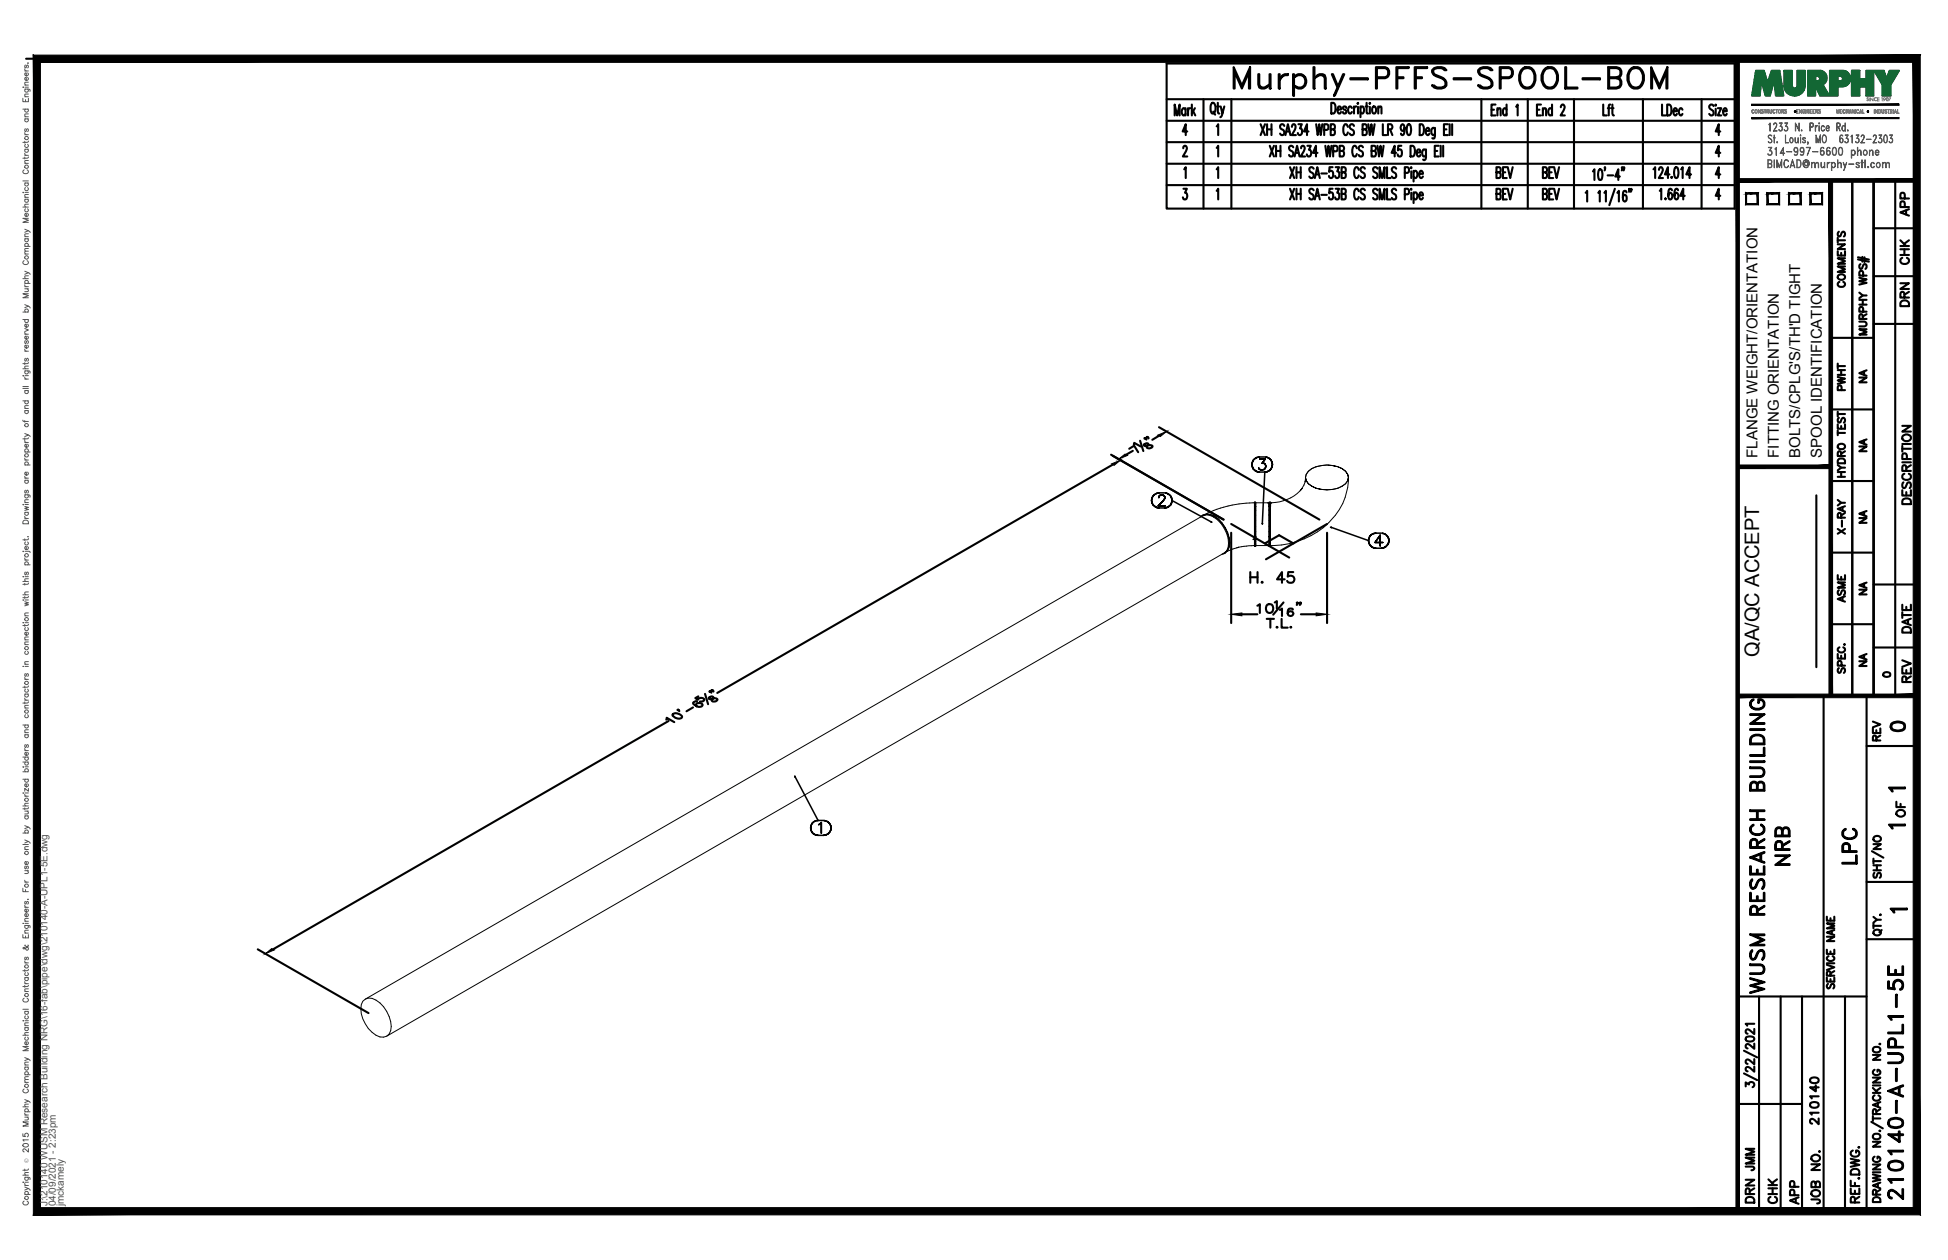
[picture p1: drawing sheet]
<svg xmlns="http://www.w3.org/2000/svg" width="432mm" height="279mm" viewBox="0 0 432 279" stroke-linecap="round" stroke-linejoin="round" font-family="sans-serif">
<defs><g id="words">
<text font-size="10.6" x="272.3" y="22.6">Murphy-PFFS-SPOOL-BOM</text>
<g font-size="6.6">
<text x="397.6" y="193" transform="rotate(-90 397.6 193)">NRB</text>
<text x="412.4" y="192.6" transform="rotate(-90 412.4 192.6)">LPC</text>
<text x="391.9" y="221.5" transform="rotate(-90 391.9 221.5)">WUSM RESEARCH BUILDING</text>
<text x="422.6" y="267.1" transform="rotate(-90 422.6 267.1)">210140-A-UPL1-5E</text>
</g>
<text font-size="5.7" x="275.9" y="130.5">H. 45</text>
<g font-size="5.3">
<text x="417.7" y="163.3">0</text>
<text x="389.8" y="260.7" transform="rotate(-90 389.8 260.7)">JMM</text>
<text x="389.8" y="267.8" transform="rotate(-90 389.8 267.8)">DRN</text>
<text x="399.7" y="268.1" transform="rotate(-90 399.7 268.1)">APP</text>
</g>
<g font-size="4.9">
<text x="424" y="49" transform="rotate(-90 424 49)">APP</text>
<text x="424" y="59.6" transform="rotate(-90 424 59.6)">CHK</text>
<text x="409.9" y="64.9" transform="rotate(-90 409.9 64.9)">COMMENTS</text>
<text x="424" y="69.1" transform="rotate(-90 424 69.1)">DRN</text>
<text x="409.9" y="87.8" transform="rotate(-90 409.9 87.8)">PWHT</text>
<text x="424.4" y="112.9" transform="rotate(-90 424.4 112.9)">DESCRIPTION</text>
<text x="409.9" y="119.6" transform="rotate(-90 409.9 119.6)">X-RAY</text>
<text x="409.9" y="134.8" transform="rotate(-90 409.9 134.8)">ASME</text>
<text x="424.4" y="141.5" transform="rotate(-90 424.4 141.5)">DATE</text>
<text x="424.4" y="152.4" transform="rotate(-90 424.4 152.4)">REV</text>
<text x="417.7" y="165.5" transform="rotate(-90 417.7 165.5)">REV</text>
<text x="423" y="182.4" transform="rotate(-90 423 182.4)">OF</text>
<text x="403.9" y="250.5" transform="rotate(-90 403.9 250.5)">210140</text>
<text x="394.8" y="268.1" transform="rotate(-90 394.8 268.1)">CHK</text>
<text x="404.3" y="268.1" transform="rotate(-90 404.3 268.1)">JOB NO.</text>
</g>
<g font-size="4.4">
<text x="414.5" y="86.1" transform="rotate(-90 414.5 86.1)">NA</text>
<text x="414.5" y="101.2" transform="rotate(-90 414.5 101.2)">NA</text>
<text x="414.5" y="117.1" transform="rotate(-90 414.5 117.1)">NA</text>
<text x="414.5" y="133" transform="rotate(-90 414.5 133)">NA</text>
<text x="389.9" y="145.7" transform="rotate(-90 389.9 145.7)">QA/QC ACCEPT</text>
<text x="414.5" y="148.9" transform="rotate(-90 414.5 148.9)">NA</text>
</g>
<text font-size="4" x="416.3" y="151.3">0</text>
<g font-size="3.5">
<text x="417.3" y="176.7">1</text>
<text x="417.3" y="184.9">1</text>
<text x="417.7" y="203.6">1</text>
</g>
<g font-size="3.3">
<text x="389.5" y="101.5" transform="rotate(-90 389.5 101.5)">FLANGE WEIGHT/ORIENTATION</text>
<text x="394.3" y="101.5" transform="rotate(-90 394.3 101.5)">FITTING ORIENTATION</text>
<text x="399.1" y="101.5" transform="rotate(-90 399.1 101.5)">BOLTS/CPLG'S/TH'D TIGHT</text>
<text x="403.8" y="101.5" transform="rotate(-90 403.8 101.5)">SPOOL IDENTIFICATION</text>
</g>
<g font-size="2.2" fill="#545454">
<text x="10.5" y="267.5" transform="rotate(-90 10.5 267.5)">J:\210140 WUSM Research Building NRG\16-fab\pipe\dwg\210140-A-UPL1-5E.dwg</text>
<text x="12.4" y="267.5" transform="rotate(-90 12.4 267.5)">04/09/2021 - 2:23pm</text>
<text x="14.1" y="267.4" transform="rotate(-90 14.1 267.4)">jmckamely</text>
</g>
<text font-size="1.3" fill="#545454" x="6.3" y="257.9" transform="rotate(-90 6.3 257.9)">Ó</text>
</g></defs>
<!-- layer: HP-LPC-WELD -->
<g fill="none" stroke="#000" stroke-width=".22">
<path d="M266.3 114.6l.4-.4-.6 .5M266.7 114.2a2.27 2.27 0 0 1 2.4 .3v-.1a7.3 7.3 0 0 1 3.4 7l-.4 .7-.5 .5M266.8 114.3l.7-.2 .8 .1 .8 .3M267.1 114.1l-.4 .3M269 114.5v.1v-.1M270 115.1l-.9-.6 .9 .6M270.8 116l-.8-.9 .8 .9M271.6 117l-.8-1 .8 1M272.1 118.1l-.5-1.1 .5 1.1M272.4 119.3l-.3-1.2 .3 1.2M272.4 119.3l.1 1-.1 1 .1-1zM278.1 113.1v1.1z"/>
<path d="M278.1 114.2v1.2zM278.1 115.4v1.3v-1.3M278.1 116.7v1.2zM278.1 117.9v1.2zM278.1 119v1zM278.1 119.9v.8zM278.1 111.4v.4v-.3M278.1 111.7v.6zM278.1 111.8v-.3h3.5v.3M278.1 111.4h.1M278.1 111.8v9.3M278.2 111.5v9.5v-9.5a24.7 24.7 0 0 0-10.9 2.5"/>
<path d="M278.3 111.7v-.3h-.2v1.8v-.9M278.3 111.7v9.4M278.3 114.2v1.2zM278.3 115.4v1.3v-1.3M278.3 116.7v1.2zM278.3 117.9v1.2zM278.3 119v1zM278.3 119.9v.8zM278.3 111.4v.1M278.3 111.4v.4zM278.3 111.7v.6zM278.3 111.4h.1"/>
<path d="M281.3 119v-1.1v1.2M281.3 116.7v1.2zM281.3 116.7v-1.3v1.3M281.3 114.2v1.2zM281.3 113.1v1.1zM281.3 112.3v.9zM281.3 111.7v.6zM281.3 111.4v.4zM281.3 111.4v.1M281.3 119.9v.8zM281.3 119v1zM281.3 111.4h.3"/>
<path d="M281.3 111.4v9.7M281.6 119v-1.1v1.2M281.6 116.7v1.2zM281.6 116.7v-1.3v1.3M281.6 114.2v1.2zM281.6 113.1v1.1zM281.6 112.3v.9zM281.6 111.7v.6zM281.6 111.4v.4zM281.6 111.4v.1M281.6 119.9v.8zM281.6 119v1z"/>
<path d="M281.6 111.4v9.7M288.3 108.7a9.3 9.3 0 0 1-6.8 2.8v9.5v-9.5M289.3 106.8l-.3 .8-.8 1.2 .5-.5M289.5 106.6l.5 .7-.5-.7M290 107.3l.8 .5-.8-.5M290.8 103.9a2.11 2.11 0 0 0-1.3 2.7l-.1-.7-.1 1 .1-.5M290.8 103.9l-.8 .6-.5 .7-.1 .7M290.8 107.8l.9 .5-.9-.5M291.7 108.3l1.2 .2-1.2-.2M292.9 108.5l1.3 .1-1.3-.1M294.2 103.1l-2.5 .4-.9 .4M295.4 103.2l-1.2-.1 1.2 .1"/>
<path d="M296.5 103.5l-1.1-.3 1.1 .3M297.5 103.9l-1-.4 1 .4M298.3 104.5l-.8-.6 .8 .6M298.7 105.2l-.4-.7 .4 .7M298.7 106.6a4.8 4.8 0 0 1-4.5 2M298.9 105.9l-.2 .7 .2-.7-.2-.7a11.3 11.3 0 0 1-1.8 7.8 17.7 17.7 0 0 1-15.3 7.9v.2M271 122.8l.6-.2-.8 .3M271.4 122.5h.2M271.9 122.4l-.3 .1M272.4 121.3l-.3 .7-.5 .5M272.4 120.5h-.1h.1M272.5 120.3h.1"/>
<path d="M274.2 121.4h.4l-2.6 .9M278.1 120.6v.5zM278.1 121.1v-.2l-1.3 .1-2.5 .4M278.1 121.1h.2M278.3 120.6v.5zM278.3 121.1v-.2h3v.2v-.5v.5M281.3 121.1h.3M281.6 120.6v.5zM80.4 222l.6-.4 185.6-107.2a2.97 2.97 0 0 1 3.3 .9 7 7 0 0 1 2.3 6.1l-.3 .8-.6 .4-185.6 107.2a2.77 2.77 0 0 1-3.2-.9 6.9 6.9 0 0 1-2.4-6.1zM81 221.6a2.82 2.82 0 0 1 3.2 .8 7 7 0 0 1 2.4 6.1l-.3 .8-.6 .5"/>
</g>
<g fill="none" stroke="#000" stroke-width=".34">
<path d="M255.3 111v.5v-.5M255.3 110.4v.6v-.6M255.3 111.5l.3 .5-.3-.5M255.6 110l-.3 .4 .3-.4M255.6 112l.4 .3-.4-.3M256 109.6l-.4 .4 .4-.4M256 112.3l.4 .3-.4-.3M256.4 109.4l-.4 .2 .4-.2M256.4 112.6h.5h-.5M256.7 112.2h1.6h-1.6M256.9 110.3v-.1v.1M256.9 110.2v-.2v.2"/>
<path d="M256.9 109.3l-.5 .1 .5-.1M256.9 110l.2-.1-.2 .1M256.9 112.6h1.2M256.9 109.3h1.2M257.1 109.9l.2-.1-.2 .1M257.3 109.8h.5h-.5M257.8 109.8l.2 .1-.2-.1M257.9 111l-1.2 1.2 1.2-1.2M258 109.9l.1 .1-.1-.1M258.1 110.7l-.2 .3 .2-.3M258.1 110l.1 .2-.1-.2M258.1 112.6h.5h-.5"/>
<path d="M258.2 110.5l-.1 .2 .1-.2M258.2 110.2v.3v-.3M258.6 109.4l-.5-.1 .5 .1M258.6 112.6l.5-.3-.5 .3M259.1 109.6l-.5-.2 .5 .2M259.1 112.3l.4-.3-.4 .3M259.5 110l-.4-.4 .4 .4M259.5 112l.2-.5-.2 .5M259.7 110.4l-.2-.4 .2 .4M259.7 111.5l.1-.5-.1 .5M259.8 111l-.1-.6 .1 .6M259.8 111l8.7 4.7"/>
<path d="M268.4 115.7l.2 .1zM277.5 103l.1 .5-.1-.5M277.6 102.5l-.1 .5 .1-.5M277.6 103.5l.2 .5-.2-.5M277.8 102l-.2 .5 .2-.5M277.8 104l.4 .3-.4-.3M278.1 119v.5l-.3 .1M278.2 101.7l-.4 .3 .4-.3M278.2 104.3l.5 .3-.5-.3M278.3 119v.5l.3 .1M278.7 101.4l-.5 .3 .5-.3M278.7 104.6l.5 .1-.5-.1"/>
<path d="M279 103.7l.2 .4zM279.2 101.3l-.5 .1 .5-.1M279.2 104.7h1.2M279.2 101.3h1.2M279.2 101.8h1.2h-1.2M279.2 104.1l.7 .1zM279.8 102.7h.3h-.3M279.8 116.1v.1zM280.1 102.7l.3 .1-.3-.1M280.2 104.1l-.3 .1 .3-.1M280.4 102.8v.1v-.1M280.4 104.7l.5-.1-.5 .1"/>
<path d="M280.4 104.7l-.6 11.4M280.4 101.8l-.6 .9 .6-.9M280.4 103.9l-.2 .2 .2-.2M280.4 102.9l.2 .4-.2-.4M280.6 103.3l-.2 .6zM280.9 101.4l-.5-.1 .5 .1M280.9 104.6l.5-.3-.5 .3M281 111.5l.3 .2v.6M281.4 101.7l-.5-.3 .5 .3M281.4 104.3l.3-.3-.3 .3M281.7 102l-.3-.3 .3 .3M281.7 104l.3-.5-.3 .5"/>
<path d="M281.8 111.5l-.2 .2v.6M282 102.5l-.3-.5 .3 .5M282 103.5l.1-.5-.1 .5M282.1 103l-.1-.5 .1 .5M294.9 116.9l.2 .1zM295.1 117l8.2 2.9M303.3 119.9l.1 .5-.1-.5M303.4 119.4l-.1 .5 .1-.5M303.6 118.9l-.2 .5 .2-.5M304 118.5l-.4 .4 .4-.4M304.5 118.3l-.5 .2 .5-.2M305 118.2l-.5 .1 .5-.1"/>
<path d="M305 118.2h1.2M305.9 118.7l-1.1 1.6 1.1-1.6M305.9 118.7v2.4v-2.4M306.7 118.3l-.5-.1 .5 .1M307.2 118.5l-.5-.2 .5 .2M307.5 118.9l-.3-.4 .3 .4M307.8 119.4l-.3-.5 .3 .5M307.9 119.9l-.1-.5 .1 .5M303.4 120.4l.2 .4-.2-.4M303.6 120.8l.4 .4-.4-.4M304 121.2l.5 .3-.5-.3M304.5 121.5l.5 .1-.5-.1"/>
<path d="M304.8 120.3h1.7h-1.7M305 121.6h1.2M306.2 121.6l.5-.1-.5 .1M306.7 121.5l.5-.3-.5 .3M307.2 121.2l.3-.4-.3 .4M307.5 120.8l.3-.4-.3 .4M307.8 120.4l.1-.5-.1 .5M176.2 172.1v.2zM176.3 172.3l5 9.6M179.7 183.6l.1 .5-.1-.5M179.8 183.1l-.1 .5 .1-.5M179.8 184.1l.2 .5-.2-.5"/>
<path d="M180 182.6l-.2 .5 .2-.5M180 184.6l.4 .3-.4-.3M180.4 182.2l-.4 .4 .4-.4M180.4 184.9l.4 .3-.4-.3M180.8 182l-.4 .2 .4-.2M180.8 185.2h.5h-.5M181.3 181.9l-.5 .1 .5-.1M181.3 185.2h1.2M181.3 181.9h1.2M181.5 182.9l.2-.2-.2 .2M181.7 182.7l.4-.3-.4 .3M182.1 182.4v2.4v-2.4"/>
<path d="M182.5 185.2h.5h-.5M183 182l-.5-.1 .5 .1M183 185.2l.5-.3-.5 .3M183.5 182.2l-.5-.2 .5 .2M183.5 184.9l.4-.3-.4 .3M183.9 182.6l-.4-.4 .4 .4M183.9 184.6l.2-.5-.2 .5M184.1 183.1l-.2-.5 .2 .5M184.1 184.1l.1-.5-.1 .5M184.2 183.6l-.1-.5 .1 .5"/>
</g>
<!-- layer: PS-BDR -->
<g fill="#000" stroke="#000" stroke-width=".22">
<path d="M388.3 26.1v.2l32.6-.2zM388.3 26.3l32.6-.2v.2z"/>
<path d="M388.3 23.1v.3l32.6-.3zM388.3 23.4l32.6-.3v.3z"/>
<path d="M7.4 12.2v257.2l1.6-1.6zM7.4 12.2l1.6 1.6v254zM7.4 12.2l1.6 1.6 416.6-1.6zM9 13.8l416.6-1.6-1.5 1.6zM425.6 12.2l-1.5 1.6 1.5 255.6zM424.1 13.8l1.5 255.6-1.5-1.6zM7.4 269.4h418.2l-1.5-1.6zM9 267.8h415.1l-416.7 1.6z"/>
</g>
<!-- layer: PS-BDR-T -->
<g fill="none" stroke="#000" stroke-width=".47">
<path d="M415.3 40v114.3h-4.7v-114.2v114.2h-4.8v-114.2M387 42.9h2.6v2.4h-2.6zM391.8 42.9h2.6v2.4h-2.6zM396.6 42.9h2.5v2.4h-2.5zM401.3 42.9h2.6v2.4h-2.6zM411.8 57.5l2.5 .5M411.8 57.1l2.5 .5M412.4 58.6a.59 .59 0 0 0-.3 .5 .59 .59 0 0 0 .4 .5l.3-.1 .3-.8 .4-.1a.64 .64 0 0 1 0 1M412.8 57v1M413.3 57.1v1M405.8 74.9h9.5M412.1 71.3l1.4 .1a.52 .52 0 0 1 .2 .6 .52 .52 0 0 1-.4 .4h-1.2"/>
<path d="M412.1 61.6l1.7 .4-1.7 .3 1.7 .4-1.7 .4M412.1 67.5h1.7M412.1 66.5h1.7M412.1 64.9l.8 .6M412.9 70.7l-.1-.9-.4-.1-.3 .3v.7h1.7M412.9 66.5v1M413 69.1l-.1-.9-.5-.1-.3 .3v.7h1.7M413 61.1l-.1-.9-.5-.1-.3 .3v.7h1.7M413.8 73h-1.7l1.7 .6-1.7 .6h1.7M413.8 65.5h-.9l-.8 .6M413.8 69.7l-.9 .5M405.8 90.8h9.5"/>
<path d="M407.4 94.1v1h1.6v-1M407.4 96h1.6M407.4 91.3v1.1M407.4 95.4v1.1M407.4 91.8h1.6M407.4 98.7a.79 .79 0 0 1 1-.3 .79 .79 0 0 1 .5 .9 .78 .78 0 0 1-1 .3 .78 .78 0 0 1-.5-.9zM407.6 92.7a.59 .59 0 0 0-.3 .5 .59 .59 0 0 0 .4 .5l.3-.1 .3-.8 .4-.1a.65 .65 0 0 1 0 1M408.1 94.5v.6M402.6 109.8v38.1M405.8 106.7h9.5M407.4 105.7h1.6M407.4 104.7h1.6"/>
<path d="M407.4 103.1l.7 .6M407.4 102a.9 .9 0 0 1 1.6 .2v.5h-1.6zM408.1 101.1l-.1-.9-.3-.1-.3 .3v.7h1.6M408.1 104.7v1M409 103.7h-.9l-.7 .6M409 100.1l-.9 .5M405.8 122.5h9.5M405.8 138.4h9.5M407.4 145v1h1.6v-1M407.6 148.2a.59 .59 0 0 0-.3 .5 .59 .59 0 0 0 .4 .5l.3-.2 .3-.7 .4-.1a.65 .65 0 0 1 0 1M407.7 143.5a.59 .59 0 0 0-.3 .7 .59 .59 0 0 0 .6 .5h.4a.59 .59 0 0 0 .6-.5 .59 .59 0 0 0-.4-.7M408.1 145.4v.6"/>
<path d="M408.2 147.6l-.1-.9-.4-.2-.3 .4v.7h1.6M408.8 142.9h.2z"/>
</g>
<!-- layer: PS-DIM -->
<path d="M5.8 13h419" fill="none" stroke="#000" stroke-width=".47"/>
<!-- layer: 0 -->
<g fill="none" stroke="#000" stroke-width=".47">
<path d="M415.3 40v114.3M420.1 40v114.3M415.3 50.6h9.5M415.3 61.2h9.5M415.3 71.8h9.5M415.3 129.6h9.5M415.3 143.6h9.5M386.6 238l2.9 1.5M386.6 233l2.9 1.5M387 230l.8-.2a.85 .85 0 0 1 1.1 .6 1.14 1.14 0 0 1-1.9 0zM388.9 236.5v1.1l-1-.8-.6-.2-.3 .3v.3l.4 .4M388.9 234.9v1.1l-1-.8-.6-.3-.3 .2v.5l.4 .3"/>
<path d="M388.9 231.4v1.2l-1-.8-.6-.3-.3 .2v.5l.4 .3M388.9 228.2v1.1l-1-.8-.6-.3-.3 .2v.5l.4 .3M388.9 227h-1.9l.3 .4M387 240.9v-.9l.7 .5a.59 .59 0 0 1 .9-.5 .59 .59 0 0 1-.1 1.1"/>
</g>
<g fill="#000" stroke="#000" stroke-width=".22">
<path d="M384.8 13l.8 255.6v-255.6zM384.8 13l.8 255.6h-.8z"/>
<path d="M385.2 39.6v.8l39.6-.8zM385.2 40.4l39.6-.8v.8z"/>
<path d="M424.5 40l.8 114.3v-114.3zM424.5 40l.8 114.3h-.8z"/>
<path d="M385.2 153.9v.8l39.6-.8zM385.2 154.7l39.6-.8v.8z"/>
</g>
<!-- layer: PS-LOGO -->
<g fill="none" stroke="#545454" stroke-width=".22">
<path d="M5.1 19.3h.1zM5.5 19.8h.9l.2 .1v.4M5.5 15.3v.3l.3 .1M5.5 18.9h.8M5.5 15.7h.8M5.5 19.3h.8M5.7 19.8a.38 .38 0 0 0-.1 .5 .38 .38 0 0 0 .6 0 .38 .38 0 0 0-.1-.5M5.7 14.4l-.2 .3v.3h.3l.1-.4 .2-.2 .2 .3-.2 .4M6.1 17.2a.38 .38 0 0 1 .1 .5 .38 .38 0 0 1-.6 0 .38 .38 0 0 1 .1-.5h.1v.7M6.1 16.2a.38 .38 0 0 1 .1 .5 .38 .38 0 0 1-.6 0 .38 .38 0 0 1 .1-.5h.1v.6M6.2 13.9v.1zM6.3 18.2l-.8 .1v.3l.2 .3"/>
<path d="M5.1 21.8v.7h1.2v-.7M5.1 24.2h1.2M5.4 37.7a.43 .43 0 0 0-.3 .5 .43 .43 0 0 0 .4 .3h.3a.43 .43 0 0 0 .5-.3 .43 .43 0 0 0-.3-.5M5.5 34v.3l.3 .1M5.5 29.4v.3l.3 .2M5.5 31.3v.4M5.5 34.8v.4M5.5 36.2h.8M5.5 34.4h.8M5.5 33.1h.8M5.5 29.9h.8M5.5 26.4h.8"/>
<path d="M5.5 25.9h.8M5.5 21.4h.8M5.7 33.1a.38 .38 0 0 0-.1 .5 .38 .38 0 0 0 .6 0 .38 .38 0 0 0-.1-.5M5.7 32a.4 .4 0 0 0-.1 .6 .4 .4 0 0 0 .6 0 .4 .4 0 0 0-.1-.6M5.7 28.6l-.2 .2v.3h.3l.1-.4 .2-.1 .2 .2-.2 .4M5.7 26.4a.38 .38 0 0 0-.1 .5 .38 .38 0 0 0 .6 0 .38 .38 0 0 0-.1-.5M5.7 24.2a.38 .38 0 0 0-.1 .6 .38 .38 0 0 0 .6 0 .38 .38 0 0 0-.1-.6M5.7 22.1v.4M6.3 35.6h-.8v.3l.2 .3M6.3 34.8l-.3 .3h-.9M6.3 31.3l-.3 .3h-.9M6.3 25.3h-.8v.3l.2 .3"/>
<path d="M6.3 20.9h-.8v.3l.2 .2M391.9 34.2l.2 .2M392 36.3l.6-.1v-.6l-.6-.1v1.6l.6-.1v-.6h-.6M392.1 30a.44 .44 0 0 1 .7 .2 .38 .38 0 0 0-.6-.2 .38 .38 0 0 0-.1 .5l.4 .3a.46 .46 0 0 1 .2 .7 .46 .46 0 0 1-.7-.1 .41 .41 0 0 0 .6 .1 .41 .41 0 0 0 0-.6l-.6-.4zM392.3 33.3a.53 .53 0 0 1 .5 .8 .53 .53 0 0 1-.9 0 .47 .47 0 0 0 .7 .2l.2-.3M392.4 27.2l-.1 1.9v-1.7l-.2 .2zM392.4 36.3l.3 .1v.6l-.8 .2v-1.8l.8 .2v.6l-.3 .2M392.5 33.4a.51 .51 0 0 1 .3 .5 .51 .51 0 0 1-.3 .5M392.7 32.8l-.7-.1h.8l-.5 .7M392.7 32.7l-.5 .7 .4 .1 .2 .3M393.1 30.5l.4 .1zM393.1 29l.8 .1h-.8l.7-1.3-.2-.5h-.2l-.3 .4 .1-.3a.39 .39 0 0 1 .6 0 .39 .39 0 0 1 0 .5l-.7 1.2"/>
<path d="M393.3 35.4v1.8zM393.3 29.9v1.8zM393.4 33l.4-.3v1.7l-.1-1.6zM393.9 35.4l.5 1.5 .6-1.5v1.8l-.1-1.4-.5 1.4-.5-1.4v1.4zM393.9 31.4l.1 .3zM393.9 31.5l.1 .1zM394.4 28.8l.1 .2M394.7 27.9a.55 .55 0 0 1 .4 .7 .55 .55 0 0 1-.7 .4l-.1-.3 .4 .3 .3-.4M394.7 33.9l.9 .1h-1l.7-1.3v1.7v-1.5l-.6 1.1M394.8 28l.2 .5-.2 .5M395 27.3l-.6-.1h.6l-.3 .8M395 27.2l-.4 .8 .4 .1v.3"/>
<path d="M395.5 28.8l.2 .2M395.7 35.5a.47 .47 0 0 1 .7 .3l-.3-.3h-.3a1.08 1.08 0 0 0 0 1.6h.3l.3-.3a.44 .44 0 0 1-.4 .4 .44 .44 0 0 1-.5-.4l-.1-.7zM395.8 29.9v1.7l.7 .1h-.7zM395.8 27.9a.55 .55 0 0 1 .5 .7 .55 .55 0 0 1-.7 .4l-.1-.3 .4 .3 .4-.4M396 28l.3 .5-.3 .5M396 33.6l1.2 .1zM396.2 27.3l-.6-.1h.7l-.5 .8M396.2 27.2l-.4 .8 .3 .1 .2 .3M396.9 30.6a.57 .57 0 0 1 .7 .4 .57 .57 0 0 1-.4 .7l-.3-.1-.2-.4zM396.9 36.8h.8M397 30.6a.52 .52 0 0 1 .4 .5 .52 .52 0 0 1-.4 .5l-.2-.4zM397 36.7h.7"/>
<path d="M397.3 35.4l.6 1.8-.6-1.5-.5 1.5zM397.7 33.3l.3 .4 .3-.1 .2-.3M397.7 33.1l.3-.3h.3l.2 .3M397.8 34.3h.5M397.9 30.5l.1 1 .3 .1 .3-.2-.3 .3-.3-.1-.1-.2zM398 27.2l.8 1.6v-1.6v1.9l-.8-1.6v1.6zM398 32.8l-.3 .4 .3 .5M398.2 32.8a1.22 1.22 0 0 1 .1 1.6M398.3 35.4h.5a1.05 1.05 0 0 1 0 1.8h-.5zM398.3 35.5a.84 .84 0 0 1 .9 .5 .84 .84 0 0 1-.2 .9l-.7 .2zM398.5 33.5l-.2 .2a.49 .49 0 0 1-.6-.2 .49 .49 0 0 1 .1-.6 .49 .49 0 0 1 .7 0v.4a.81 .81 0 0 1-.5 1.1l-.3-.2 .1 .2M398.5 33.3l-.3 .4"/>
<path d="M398.6 30.5v1.2zM399 30l.1-.1v.3zM399.1 33.3l.3 .4 .3-.1 .1-.3M399.1 33.1l.3-.3h.3l.1 .3M399.1 30h.1M399.1 30.5v1.2zM399.1 34.3h.6M399.4 28.8v.3l-.1-.1zM399.4 28.9h.1M399.4 32.8a.51 .51 0 0 0-.3 .4 .51 .51 0 0 0 .3 .5M399.5 32.8a1.22 1.22 0 0 1 .1 1.6M399.6 31.5h.6"/>
<path d="M399.6 30.8l.6 .6-.2 .3-.4-.1v-.2l.1 .2M399.6 30.7h.6M399.7 30.6v.3M399.8 33.5l-.1 .2a.5 .5 0 0 1-.7-.5 .5 .5 0 0 1 .7-.4l.2 .5a.83 .83 0 0 1-.5 1.1l-.3-.2 .1 .2M399.8 33.3l-.3 .4M399.9 35.6a.74 .74 0 0 1 1 .2 .74 .74 0 0 1-.1 1l-.1-1 .1 .9a.68 .68 0 0 0-.3-1.2 .68 .68 0 0 0-.8 .9 .66 .66 0 0 0 .4 .7 .66 .66 0 0 0 .7-.2 .7 .7 0 0 1-.9 .1 .7 .7 0 0 1-.2-.8zM400 36l.2-.2 .4 .1 .1 .2-.5-.2-.2 .3 .1 .4 .4 .1 .2-.2-.1 .2-.4 .1-.2-.2zM400.1 30.6l.1 .2-.2-.3-.4 .1v.2l.6 .5M400.1 31.2v.4M400.7 31.5h.1M400.8 31.9l-.1-.5 .1 .4-.2 .2M400.8 31.7v.1"/>
<path d="M401.3 28.1l.6-.1v-.6l-.6-.1-.1 1.8v-1.9h.5l.2 .4v.4l-.2 .2h-.4M401.3 32.7l-.7 1.7 .7-1.7h-.9l.9 .1M401.6 36v1.2zM401.8 33.6l1.2 .1zM401.8 36.1h.5l.1 1.1-.2-1-.3-.1-.3 .3zM402.4 27.8v1.3zM402.5 29.9l.5 1.5 .5-1.5v1.8l-.1-1.4-.4 1.4-.4-1.4-.1 1.4zM402.6 36.1h.4l.1 1.1-.1-1-.3-.1-.3 .3zM402.6 27.9l.3-.1-.3 .2-.2 .4zM403.2 27.2l.1 .1v.2zM403.2 27.3h.1M403.2 27.8l.1 1.3z"/>
<path d="M403.5 34l.4 .4 .3-.1 .1-.3M403.5 33.8l.4-.4 .3 .1 .1 .3M403.6 36l.2 1 .3 .1 .3-.2-.3 .3-.4-.1zM403.7 32.8h.5M403.8 32.8l-.2 .2a1.17 1.17 0 0 0 .2 1.4M403.8 27.9l.4-.1 .2 .4-.2-.3a.54 .54 0 0 0-.4 .6 .54 .54 0 0 0 .4 .5l.2-.3-.2 .4h-.2l-.3-.5zM403.8 33.4l-.3 .5M404.1 33.4l.2 .5-.2 .5M404.1 30l.2-.1a.95 .95 0 0 1 .6 .9 .95 .95 0 0 1-.6 .9 1.24 1.24 0 0 1-.2-1.7zM404.1 30.1l.2-.1a.87 .87 0 0 1 .5 .8 .87 .87 0 0 1-.5 .8 1.19 1.19 0 0 1-.2-1.5zM404.2 32.8l.1 .1-.4-.2a1.42 1.42 0 0 0-.2 1.7 .49 .49 0 0 0 .6-.2 .49 .49 0 0 0-.1-.7 .49 .49 0 0 0-.7 .1M404.4 36l.1 1.2z"/>
<path d="M404.8 28.4h.6l-.2-.5a.54 .54 0 0 0-.4 .6 .54 .54 0 0 0 .4 .5l.2-.3-.2 .4a.63 .63 0 0 1-.4-.6 .63 .63 0 0 1 .4-.7l.3 .7h-.7M404.9 34l.3 .4 .3-.1 .2-.3M404.9 33.8l.3-.4 .3 .1 .2 .3M405 36l.1 1.2zM405.1 32.8h.5M405.1 32.8l-.1 .2a1.17 1.17 0 0 0 .2 1.4M405.2 33.4l-.3 .5M405.3 36.1l.3-.1-.5 .5zM405.4 33.4l.3 .5-.3 .5M405.5 32.8l.2 .1a.36 .36 0 0 0-.6-.1l-.2 .6v.8l.2 .2a.49 .49 0 0 0 .6-.2 .49 .49 0 0 0-.1-.7 .49 .49 0 0 0-.7 .1M406 36v1.8zM406.2 36.1a.53 .53 0 0 1 .7 .5 .53 .53 0 0 1-.7 .5l-.2-.2 .3 .2a.51 .51 0 0 0 .5-.5 .51 .51 0 0 0-.5-.5l-.3 .2z"/>
<path d="M406.3 32.8l.4-.1a1.13 1.13 0 0 1 0 1.7h-.1a1.28 1.28 0 0 1-.3-1.6zM406.3 34.3h.6M406.3 32.8h.6M406.4 32.8l-.2 .6 .2 1M406.8 32.8l.2 .6-.2 1M407.2 28.1l.6-.1v-.6l-.6-.1-.1 1.8v-1.9l.7 .1 .1 .7-.3 .2h-.4M407.3 35.4l.1 1.8zM407.5 28.2l.4 .9-.3-.9M407.6 36.1h.5l.1 1.1-.2-1-.3-.1-.3 .3zM407.7 32.8l.3-.1a1.13 1.13 0 0 1 0 1.7h-.1a1.28 1.28 0 0 1-.2-1.6zM407.7 34.3h.5M407.7 32.8h.5"/>
<path d="M407.8 32.8l-.2 .6 .2 1M407.8 31.3l.3 .3 .4-.3M407.8 31l.3-.3 .4 .3M408 30.1h.4M408 30l-.1 .3a1.28 1.28 0 0 0 .2 1.3M408.1 30.7l-.3 .4M408.2 32.8l.2 .6-.2 1M408.2 30.7l.3 .4-.3 .5M408.4 30l.1 .2a.33 .33 0 0 0-.5-.2l-.2 .7 .2 .9a.48 .48 0 0 0 .5-.5 .48 .48 0 0 0-.5-.4l-.2 .1M408.5 27.9l.3-.1 .2 .3-.2-.2a.54 .54 0 0 0-.5 .6 .54 .54 0 0 0 .5 .5l.2-.2-.2 .3-.5-.3zM409 27.2l.1 1.9zM409 37l-.5-1 .5 1.2"/>
<path d="M409 31.4l.1 .2M409.2 30.7l.4 .1 .1 .2M409.3 30.6a.53 .53 0 0 1 .4 .6 .53 .53 0 0 1-.7 .4v-.2a.36 .36 0 0 0 .6 .1l.1-.2M409.3 36l-.6 1.8zM409.4 30.7l.3 .4-.3 .5M409.6 28.8v.3zM409.6 28.9v.1zM409.6 30l-.6-.1h.7l-.4 .8M409.6 29.9l-.4 .8M409.8 36.4h1.1zM410.4 33.3v1.7zM410.6 33.3a.53 .53 0 0 1 .7 .6 .53 .53 0 0 1-.7 .5l-.2-.2 .3 .2a.51 .51 0 0 0 .5-.5 .51 .51 0 0 0-.5-.6l-.3 .2z"/>
<path d="M410.6 29.9l-.1 1.8v-1.6l-.2 .2zM411.3 31.4l.2 .2M411.5 37h.6M411.5 36.4l.6 .3v.2a.38 .38 0 0 1-.3 .3 .38 .38 0 0 1-.4-.3l.2 .2M411.5 36.2h.6M411.6 36.1v.3M411.6 30.6a.52 .52 0 0 1 .5 .6 .52 .52 0 0 1-.7 .4l-.1-.2a.36 .36 0 0 0 .6 .1l.2-.2M411.7 32.7l.1 1.7zM411.8 30.7l.3 .4-.1 .3-.2 .2M412 36.1l.1 .2a.38 .38 0 0 0-.3-.3 .38 .38 0 0 0-.4 .3l.7 .5M412 36.7v.4M412 33.3h.5v1.1v-.8l-.2-.3-.5 .3z"/>
<path d="M412 30l-.6-.1h.7l-.5 .8M412 29.9l-.4 .8 .3 .1 .2 .2M412.5 36l.5 .1zM412.5 31.6l.8 .1h-.8l.7-1.3-.2-.4h-.2l-.3 .3 .1-.2a.39 .39 0 0 1 .6-.1 .39 .39 0 0 1 0 .6l-.7 1.1M412.7 35.4l.1 1.8zM413.2 33.3a.54 .54 0 0 1 .7 .6 .54 .54 0 0 1-.7 .5l-.2-.5zM413.4 35.4l.1 1.8zM413.7 30.8l1 .1zM414 36.9l.2 .1-.1 .2zM414 37l.1 .1zM414.4 33.3v1.1zM414.6 33.3h.5l.1 1.1-.1-1-.3-.1-.4 .3z"/>
<path d="M414.7 36.3l.3-.3 .4 .1v.3v-.2a.46 .46 0 0 0-.7 .4 .46 .46 0 0 0 .7 .4v-.1l-.2 .3a.59 .59 0 0 1-.5-.3 .59 .59 0 0 1 0-.6zM415.2 31.6l.8 .1h-.9a1.94 1.94 0 0 0 .8-1.4l-.2-.3h-.3l-.2 .3 .1-.2 .4-.2 .2 .5-.7 1.3M415.7 33.8h.7l-.2-.5a.48 .48 0 0 0-.5 .6 .48 .48 0 0 0 .6 .4l.1-.2-.1 .3a.53 .53 0 0 1-.6-.5 .53 .53 0 0 1 .6-.6l.2 .6h-.8M416 36.3l.1-.2a.53 .53 0 0 1 .7 .5 .53 .53 0 0 1-.7 .5l-.1-.2zM416.4 31.4l.2 .2M416.7 30.6a.53 .53 0 0 1 .5 .6 .53 .53 0 0 1-.7 .4l-.2-.2 .5 .2 .3-.3M416.9 30.7l.2 .4-.2 .5M417.1 30l-.6-.1h.6l-.4 .8M417.1 29.9l-.5 .8 .4 .1 .1 .2M417.3 36l.1 1.2zM417.5 36.1h.5l.1 1.1-.1-.8-.2-.3-.4 .3zM417.7 30l.3-.1a1.32 1.32 0 0 1 0 1.8l-.3-.1-.2-.7z"/>
<path d="M417.7 31.5h.5M417.7 30.1h.5M417.8 30l-.2 .7 .2 .9M418.2 30l.1 .7-.1 .9M418.3 36.1h.4l.1 1.1-.1-1-.3-.1-.3 .3zM418.8 31.4l.2 .2M419.1 30.6a.53 .53 0 0 1 .4 .6 .53 .53 0 0 1-.7 .4v-.2a.36 .36 0 0 0 .6 .1l.1-.2M419.3 30.7l.2 .4-.2 .5M419.4 30l-.6-.1h.7l-.4 .8M419.4 29.9l-.4 .8 .4 .1 .1 .2M5.1 42.7h.1zM5.1 45.9h1.2"/>
<path d="M5.1 40.1h1.2M5.4 57.8a.43 .43 0 0 0-.3 .5 .43 .43 0 0 0 .4 .4h.3a.43 .43 0 0 0 .5-.4 .43 .43 0 0 0-.3-.5M5.5 50.8l.8 .4-.8 .3M5.5 56.3h.8M5.5 54.6h1.2M5.5 52.9h.8M5.5 52.5h.8M5.5 44.2h.8M5.5 43.8h.8M5.5 40.6h.8M5.5 42.7h.8M5.7 54.6a.38 .38 0 0 1-.1-.5 .38 .38 0 0 1 .6 0 .38 .38 0 0 1-.1 .5"/>
<path d="M5.7 52.9a.38 .38 0 0 0-.1 .6 .38 .38 0 0 0 .6 0 .38 .38 0 0 0-.1-.6M5.7 46.3a.38 .38 0 0 0-.1 .6 .38 .38 0 0 0 .6 0 .38 .38 0 0 0-.1-.6M5.7 44.2a.38 .38 0 0 0-.1 .5 .38 .38 0 0 0 .6 0 .38 .38 0 0 0-.1-.5M5.7 41.6a.38 .38 0 0 0-.1 .6 .38 .38 0 0 0 .6 0 .38 .38 0 0 0-.1-.6M5.7 40.6a.38 .38 0 0 0-.1 .5 .38 .38 0 0 0 .6 0 .38 .38 0 0 0-.1-.5M6.1 47.3a.38 .38 0 0 1 .1 .6 .38 .38 0 0 1-.6 0 .38 .38 0 0 1 .1-.6h.1v.7M6.3 55.7l-.8 .1v.2l.2 .3M6.3 55.1h-.8v.3l.2 .3M6.3 51.8l-.8 .1v.3l.2 .3M6.3 51.2l.4 .4M6.3 48.4h-1.2l1.2 .4-1.2 .5h1.2M6.3 45.3h-.8v.3l.2 .3"/>
<path d="M6.3 43.1l-.8 .1v.3l.2 .3M5.1 70.9h1.2M5.1 69.2h1.2M5.1 61.8h1.2M5.5 77.4v.3l.3 .2M5.5 73.7v.2l.3 .2M5.5 72.8l.8 .4-.8 .3M5.5 67.5l.8 .4-.8 .3M5.5 63.1v.3l.3 .2M5.5 60.1l.8 .4-.8 .3M5.5 77.9h.8M5.5 74.1h.8"/>
<path d="M5.5 64h.8M5.5 63.6h.8M5.5 62.9h1.2M5.7 79.4l-.2 .3v.3h.3l.1-.4 .2-.2 .2 .3-.2 .4M5.7 75.6l-.2 .2v.3h.3l.1-.4 .2-.1 .2 .2-.2 .4M5.7 70.9a.38 .38 0 0 0-.1 .5 .38 .38 0 0 0 .6 0 .38 .38 0 0 0-.1-.5M5.7 69.2a.38 .38 0 0 1-.1-.6 .38 .38 0 0 1 .6 0 .38 .38 0 0 1-.1 .6M5.7 62.9a.38 .38 0 0 1-.1-.6 .38 .38 0 0 1 .6 0 .38 .38 0 0 1-.1 .6M6 64l.3 .3-.1 .3-.7 .1M6.1 76.5a.38 .38 0 0 1 .1 .6 .38 .38 0 0 1-.6 0 .38 .38 0 0 1 .1-.6h.1v.7M6.1 74.5a.38 .38 0 0 1 .1 .6 .38 .38 0 0 1-.6 0 .38 .38 0 0 1 .1-.6h.1v.7M6.1 71.9a.38 .38 0 0 1 .1 .5 .38 .38 0 0 1-.6 0 .38 .38 0 0 1 .1-.5h.1v.6"/>
<path d="M6.3 67.9l.4 .4M6.3 65.1h-1.2l1.2 .5-1.2 .4h1.2M6.3 61.2h-.8v.3l.2 .3M6.3 60.5l.4 .4M5.1 93.2l.2 .3h1M5.1 83.3h.1zM5.1 88.9h1.2M5.1 86.1h1.2M5.1 85.7h1.2M5.1 81.8h1.2M5.5 97.6v.3l.3 .2M5.5 96.1l.8 .4-.8 .3"/>
<path d="M5.5 83.6v.3l.3 .2M5.5 82.2l1 .1 .1 .4M5.5 80.4v.4M5.5 93.2v.4M5.5 97.1v.4M5.5 98.1h.8M5.5 91h.8M5.5 90.6h.8M5.5 86.6h.8M5.5 84.1h.8M5.5 83.3h.8M5.7 91a.38 .38 0 0 0-.1 .6 .38 .38 0 0 0 .6 0 .38 .38 0 0 0-.1-.6"/>
<path d="M5.7 88.9a.38 .38 0 0 0-.1 .5 .38 .38 0 0 0 .6 0 .38 .38 0 0 0-.1-.5M5.7 86.6a.38 .38 0 0 0-.1 .6 .38 .38 0 0 0 .6 0 .38 .38 0 0 0-.1-.6M5.7 82.2a.38 .38 0 0 0-.1 .6 .38 .38 0 0 0 .6 0 .38 .38 0 0 0-.1-.6M6.1 98.5a.38 .38 0 0 1 .1 .6 .38 .38 0 0 1-.6 0 .38 .38 0 0 1 .1-.6h.1v.7M6.3 97.1l-.3 .2h-.9M6.3 96.5l.4 .3M6.3 89.9l-.8 .1v.3l.2 .3M6.3 81.2h-.8v.3l.2 .3M6.3 80.4l-.3 .2h-.9M5.1 111.9h.1zM5.2 115.6a.69 .69 0 0 1 1.1 .1v.4h-1.2zM5.5 114.5v.3l.3 .2"/>
<path d="M5.5 112.3l.8 .2-.8 .2 .8 .3-.8 .2M5.5 109.7h.9l.2 .1v.5M5.5 105.6v.3l.3 .1M5.5 101.6v.2l.3 .2M5.5 119.5v.4M5.5 115h.8M5.5 113.6h.8M5.5 111.4h.8M5.5 106.5h.8M5.5 106h.8M5.5 103.1h1.2M5.5 102h.8"/>
<path d="M5.5 100.2h1.2M5.5 111.9h.8M5.7 113.6a.38 .38 0 0 0-.1 .6 .38 .38 0 0 0 .6 0 .38 .38 0 0 0-.1-.6M5.7 109.7a.4 .4 0 0 0-.1 .6 .4 .4 0 0 0 .6 0 .4 .4 0 0 0-.1-.6M5.7 108.7l-.2 .3v.3h.3l.1-.4 .2-.2 .2 .3-.2 .3M5.7 106.5a.38 .38 0 0 0-.1 .6 .38 .38 0 0 0 .6 0 .38 .38 0 0 0-.1-.6M5.7 103.1a.38 .38 0 0 1-.1-.5 .38 .38 0 0 1 .6 0 .38 .38 0 0 1-.1 .5M5.7 100.2a.4 .4 0 0 1-.1-.6 .4 .4 0 0 1 .6 0 .4 .4 0 0 1-.1 .6M6.1 104.7a.38 .38 0 0 1 .1 .5 .38 .38 0 0 1-.6 0 .38 .38 0 0 1 .1-.5h.1v.7M6.2 119h.1M6.3 119.4l-.3 .3h-.9M6.3 110.8l-.8 .1v.3l.2 .2"/>
<path d="M5.1 138.1h.1zM5.1 133h.1zM5.1 127.9h.1zM5.1 122.2h.1zM5.1 131.9h1.2M5.1 128.9h1.2M5.5 133.4l.8 .3-.8 .2 .8 .2-.8 .3M5.5 123.7v.3l.3 .2M5.5 129.4v.3M5.5 132.3v.4M5.5 138.5v.4M5.5 136.6h.8"/>
<path d="M5.5 125.3h1.2M5.5 124.2h.8M5.5 122.2h1l.2 .3M5.5 138.1h.8M5.5 133h.8M5.5 127.9h.8M5.7 139.2a.38 .38 0 0 0-.1 .5 .38 .38 0 0 0 .6 0 .38 .38 0 0 0-.1-.5M5.7 126.9l-.2 .2v.3h.3l.1-.4 .2-.1 .2 .2-.2 .4M5.7 125.3a.38 .38 0 0 1-.1-.6 .38 .38 0 0 1 .6 0 .38 .38 0 0 1-.1 .6M5.7 120.2a.38 .38 0 0 0-.1 .5 .38 .38 0 0 0 .6 0 .38 .38 0 0 0-.1-.5M6.1 121.2a.38 .38 0 0 1 .1 .5 .38 .38 0 0 1-.6 0 .38 .38 0 0 1 .1-.5h.1v.7M6.3 138.4l-.3 .3h-.9"/>
<path d="M6.3 135.9l-.8 .1v.3l.2 .3M6.3 132.2l-.3 .3h-.9M6.3 131.3h-.8v.3l.2 .3M6.3 129.3l-.3 .3h-.9M6.3 128.3l-.8 .1v.3l.2 .2M5.1 147.8h.1zM5.5 154.8v.3l.3 .2M5.5 150.2v.3l.3 .2M5.5 152.1v.5M5.5 155.6v.5M5.5 157h.8M5.5 155.3h.8"/>
<path d="M5.5 153.9h.8M5.5 150.7h.8M5.5 147.3h.8M5.5 142.9h.8M5.5 141.9h.8M5.5 147.8h.8M5.7 158.5a.38 .38 0 0 0-.1 .5 .38 .38 0 0 0 .6 0 .38 .38 0 0 0-.1-.5M5.7 153.9a.38 .38 0 0 0-.1 .6 .38 .38 0 0 0 .6 0 .38 .38 0 0 0-.1-.6M5.7 152.8a.38 .38 0 0 0-.1 .6 .38 .38 0 0 0 .6 0 .38 .38 0 0 0-.1-.6M5.7 149.4l-.2 .2v.3h.3l.1-.4 .2-.1 .2 .2-.2 .4M5.7 144.4a.38 .38 0 0 0-.1 .6 .38 .38 0 0 0 .6 0 .38 .38 0 0 0-.1-.6M6.1 140.2a.38 .38 0 0 1 .1 .6 .38 .38 0 0 1-.6 0 .38 .38 0 0 1 .1-.6h.1v.7"/>
<path d="M6.3 156.4h-.8v.3l.2 .3M6.3 155.6l-.3 .3h-.9M6.3 152.1l-.3 .3h-.9M6.3 146.7l-.8 .1v.3l.2 .2M6.3 142.4h-.8v.3l.2 .2M6.3 141.3h-.8v.3l.2 .3M5.1 175.8h.1zM5.1 170h.1zM5.1 178.7h1.2M5.1 172.8h1.2M5.1 171.1h1.2M5.1 169h1.2"/>
<path d="M5.1 167.9h1.2M5.1 160.8h1.2M5.5 176.1v.3l.3 .2M5.5 166v.3l.3 .1M5.5 179.1v.4M5.5 179.9h.8M5.5 176.6h.8M5.5 166.4h.8M5.5 162.9h.8M5.5 162.5h.8M5.5 175.8h.8M5.5 170h.8"/>
<path d="M5.7 172.8a.38 .38 0 0 0-.1 .5 .38 .38 0 0 0 .6 0 .38 .38 0 0 0-.1-.5M5.7 171.1a.38 .38 0 0 1-.1-.5 .38 .38 0 0 1 .6 0 .38 .38 0 0 1-.1 .5M5.7 169a.38 .38 0 0 0-.1 .5 .38 .38 0 0 0 .6 0 .38 .38 0 0 0-.1-.5M5.7 167.9a.4 .4 0 0 0-.1 .6 .4 .4 0 0 0 .6 0 .4 .4 0 0 0-.1-.6M5.7 165.1l-.2 .2v.4h.3l.1-.4 .2-.2 .2 .2-.2 .5M5.7 162.9a.38 .38 0 0 0-.1 .6 .38 .38 0 0 0 .6 0 .38 .38 0 0 0-.1-.6M5.7 160.8a.38 .38 0 0 0-.1 .5 .38 .38 0 0 0 .6 0 .38 .38 0 0 0-.1-.5M6 179.9l.3 .4-.3 .2h-.5M6.1 173.8a.38 .38 0 0 1 .1 .6 .38 .38 0 0 1-.6 0 .38 .38 0 0 1 .1-.6h.1v.7M6.1 166.8a.38 .38 0 0 1 .1 .6 .38 .38 0 0 1-.6 0 .38 .38 0 0 1 .1-.6h.1v.7M6.3 179.1l-.3 .3h-.9M6.3 178.1l-.8 .1v.3l.2 .2"/>
<path d="M6.3 174.8v.7l-.8-.7v.7M6.3 161.8l-.8 .1v.3l.2 .3M5.1 197v.7h1.2M5.1 187.3h1.2M5.1 184.7h1.2M5.5 195.2v.2l.3 .2M5.5 186.3l.8 .3-.8 .3M5.5 183.1l.8 .3-.8 .4M5.5 195.6h.8M5.5 193.1h.8M5.5 188.4h.8M5.5 180.9h.8"/>
<path d="M5.7 199.9l-.2 .2v.3h.3l.1-.3 .2-.2 .2 .2-.2 .4M5.7 192.1l-.2 .2v.3h.3l.1-.4 .2-.1 .2 .2-.2 .4M5.7 184.7a.38 .38 0 0 1-.1-.5 .38 .38 0 0 1 .6 0 .38 .38 0 0 1-.1 .5M5.7 180.9a.4 .4 0 0 0-.1 .6 .4 .4 0 0 0 .6 0 .4 .4 0 0 0-.1-.6M5.7 197.3v.4M6 193.1l.3 .4-.3 .2h-.5M6.1 191a.38 .38 0 0 1 .1 .6 .38 .38 0 0 1-.6 0 .38 .38 0 0 1 .1-.6h.1v.7M6.2 199.4h.1zM6.3 187.7l-.8 .1v.3l.2 .3M6.3 186.6l.4 .4M6.3 183.4l.4 .4M5.1 207.2v.8h1.2v-.8"/>
<path d="M5.1 204.8h.1zM5.5 217.7v.3l.3 .1M5.5 213.1v.2l.3 .2M5.5 205.2l1 .1 .1 .4M5.5 200.7v.3l.3 .2M5.5 215v.4M5.5 218.5v.4M5.5 219.9h.8M5.5 218.1h.8M5.5 216.8h.8M5.5 213.5h.8M5.5 206.9h.8"/>
<path d="M5.5 204.3h.8M5.5 201.2h.8M5.5 204.8h.8M5.6 209.6l-.1 .1a.73 .73 0 0 1 .7 .9l-.2 .1-.6-.6-.3 .2 .1 .1 .5-.1 .6-.6-.1-.1M5.7 216.8a.38 .38 0 0 0-.1 .5 .38 .38 0 0 0 .6 0 .38 .38 0 0 0-.1-.5M5.7 215.7a.38 .38 0 0 0-.1 .5 .38 .38 0 0 0 .6 0 .38 .38 0 0 0-.1-.5M5.7 212.2l-.2 .3v.3h.3l.1-.4 .2-.2 .2 .3-.2 .3M5.7 205.2a.38 .38 0 0 0-.1 .6 .38 .38 0 0 0 .6 0 .38 .38 0 0 0-.1-.6M5.7 207.5v.5M6.1 202.6a.38 .38 0 0 1 .1 .6 .38 .38 0 0 1-.6 0 .38 .38 0 0 1 .1-.6h.1v.7M6.1 201.6a.38 .38 0 0 1 .1 .5 .38 .38 0 0 1-.6 0 .38 .38 0 0 1 .1-.5h.1v.7M6.3 219.3h-.8v.3l.2 .3"/>
<path d="M6.3 218.5l-.3 .3h-.9M6.3 215l-.3 .3h-.9M6.3 206.3h-.8v.3l.2 .3M6.3 203.7h-.8v.3l.2 .3M5.1 226.3h.1zM5.1 229.6h1.2M5.1 223.8h1.2M5.4 221.3a.43 .43 0 0 0-.3 .5 .43 .43 0 0 0 .4 .4h.3a.43 .43 0 0 0 .5-.4 .43 .43 0 0 0-.3-.5M5.5 234.5l.8 .4-.8 .3M5.5 238.3h1.2M5.5 236.6h.8M5.5 236.2h.8"/>
<path d="M5.5 227.9h.8M5.5 227.4h.8M5.5 224.3h.8M5.5 226.3h.8M5.7 238.3a.38 .38 0 0 1-.1-.5 .38 .38 0 0 1 .6 0 .38 .38 0 0 1-.1 .5M5.7 236.6a.38 .38 0 0 0-.1 .6 .38 .38 0 0 0 .6 0 .38 .38 0 0 0-.1-.6M5.7 230a.38 .38 0 0 0-.1 .5 .38 .38 0 0 0 .6 0 .38 .38 0 0 0-.1-.5M5.7 227.9a.38 .38 0 0 0-.1 .5 .38 .38 0 0 0 .6 0 .38 .38 0 0 0-.1-.5M5.7 225.3a.38 .38 0 0 0-.1 .5 .38 .38 0 0 0 .6 0 .38 .38 0 0 0-.1-.5M5.7 224.3a.38 .38 0 0 0-.1 .5 .38 .38 0 0 0 .6 0 .38 .38 0 0 0-.1-.5M6.1 231a.38 .38 0 0 1 .1 .6 .38 .38 0 0 1-.6 0 .38 .38 0 0 1 .1-.6h.1v.7M6.3 239.4h-.8v.3l.2 .3"/>
<path d="M6.3 238.7l-.8 .1v.3l.2 .3M6.3 235.5l-.8 .1v.3l.2 .3M6.3 234.9l.4 .3M6.3 232.1h-1.2l1.2 .4-1.2 .5h1.2M6.3 229h-.8v.3l.2 .3M6.3 226.8l-.8 .1v.2l.2 .3M5.1 251.4v.6h.5a.43 .43 0 0 1 0-.6 .43 .43 0 0 1 .6 .1 .43 .43 0 0 1-.2 .6M5.1 245.4h1.2M5.2 253.7a.58 .58 0 0 1 .7-.2 .58 .58 0 0 1 .3 .7 .59 .59 0 0 1-.7 .2 .59 .59 0 0 1-.3-.7zM5.4 241.5a.43 .43 0 0 0-.3 .5 .43 .43 0 0 0 .4 .3h.3a.43 .43 0 0 0 .5-.3 .43 .43 0 0 0-.3-.5M5.5 246.8v.3l.3 .2M5.5 243.8l.8 .4-.8 .3"/>
<path d="M5.5 259.2v.5M5.5 247.7h.8M5.5 247.3h.8M5.5 246.5h1.2M5.5 240h.8M5.7 246.5a.38 .38 0 0 1-.1-.5 .38 .38 0 0 1 .6 0 .38 .38 0 0 1-.1 .5M6 247.7l.3 .5-.3 .2h-.5M6.3 260h-.8v.3l.2 .3M6.3 259.2l-.3 .3h-.9M6.3 254.7v.8l-.8-.7h-.3l-.1 .4 .3 .2M6.3 252.8h-1.2l.2 .3M6.3 248.8h-1.2l1.2 .4-1.2 .5h1.2"/>
<path d="M6.3 244.8l-.8 .1v.3l.2 .2M6.3 244.2l.4 .3M5.1 262.2h.1zM5.1 260.6h1.2M5.4 266.3a.43 .43 0 0 0-.3 .5 .43 .43 0 0 0 .4 .4h.3a.43 .43 0 0 0 .5-.4 .43 .43 0 0 0-.3-.5M5.5 263.2l.8 .4-.8 .3M5.5 262.4v.3l.3 .2M5.5 261.1h.9l.2 .1v.4M5.5 264.9h1.2M5.5 262.9h.8M5.5 262.2h.8M5.7 264.9a.38 .38 0 0 1-.1-.6 .38 .38 0 0 1 .6 0 .38 .38 0 0 1-.1 .6"/>
<path d="M5.7 261.1a.38 .38 0 0 0-.1 .5 .38 .38 0 0 0 .6 0 .38 .38 0 0 0-.1-.5M6.3 263.6l.4 .4"/>
<circle cx="5.9" cy="37" r=".4"/>
<circle cx="5.9" cy="30.6" r=".4"/>
<circle cx="413.5" cy="33.8" r=".48"/>
<circle cx="416.3" cy="36.6" r=".48"/>
<circle cx="5.9" cy="57.1" r=".39"/>
<circle cx="5.9" cy="94.3" r=".4"/>
<circle cx="5.9" cy="101" r=".4"/>
<circle cx="5.9" cy="137.3" r=".39"/>
<circle cx="5.9" cy="123.2" r=".4"/>
<circle cx="5.9" cy="157.8" r=".4"/>
<circle cx="5.9" cy="151.4" r=".4"/>
<circle cx="5.9" cy="143.7" r=".4"/>
<circle cx="5.9" cy="177.3" r=".4"/>
<circle cx="5.9" cy="189.1" r=".39"/>
<circle cx="5.9" cy="196.4" r=".4"/>
<circle cx="5.9" cy="214.3" r=".4"/>
<circle cx="5.9" cy="220.6" r=".4"/>
<circle cx="5.9" cy="240.8" r=".39"/>
<circle cx="5.9" cy="265.6" r=".39"/>
</g>
<!-- layer: PS-BDR -->
<g fill="none" stroke="#136734" stroke-width=".34">
<path d="M388.6 19.6v1.6M388.7 18.9v2.3M388.8 18.2v3M388.9 17.5v3.7M389 16.8v4.4M389.1 16.1v5.1M389.2 15.6v5.6M389.4 15.6v5.6M389.5 15.6v5.6M389.6 15.6v5.6M389.7 15.6v5.6M389.8 15.6v5.6"/>
<path d="M389.9 15.6v5.6M390 15.6v5.6M390.1 15.6v5.3M390.3 15.6v4.2M390.3 15.6v3.1M390.5 15.6v2.5M390.6 15.6v2.9M390.7 15.6v3.4M390.8 15.6v3.7M390.9 15.6v4.2M391 15.6h-1.8l-.9 5.6h1.8l.3-3.2 .9 3.2h1.1l.9-3.2 .3 3.2h1.8l-.9-5.6M391 15.6l.8 2.7 .9-2.7h1.8"/>
<path d="M391 15.6v4.5M391.1 16v4.6M391.3 16.4v4.5M391.4 16.7v4.5M391.5 17.1v4.1M391.6 17.5v3.7M391.7 17.8v3.4M391.8 18.2v3M391.9 18v3.2M392 17.6v3.6M392.2 17.3v3.9M392.2 16.9v4.3"/>
<path d="M392.4 16.6v4.6M392.5 16.2v4.6M392.6 15.9v4.5M392.7 15.6v4.4M392.8 15.6v4M392.9 15.6v3.6M393.1 15.6v3.2M393.1 15.6v2.8M393.3 15.6v2.4M393.4 15.6v3.4M393.5 15.6v4.5M393.6 15.6v5.5"/>
<path d="M393.7 15.6v5.6M393.8 15.6v5.6M393.9 15.6v5.6M394 15.6v5.6M394.2 15.6v5.6M394.3 15.6v5.6M394.4 15.6v5.6M394.5 15.6v5.6M394.6 16.3v4.9M394.7 17v4.2M394.8 17.7v3.5M395 18.4v2.8"/>
<path d="M395 19.1v2.1M395.2 19.8v1.4M395.5 19v-3.4h1.7v3.5M395.5 19a2.28 2.28 0 0 0 2.3 2.2M395.5 15.6v3.9M395.6 15.6v4.3M395.7 15.6v4.5M395.8 15.6v4.7M395.9 15.6v4.8M396.1 15.6v5M396.2 15.6v5M396.3 15.6v5.1"/>
<path d="M396.4 15.6v5.2M396.5 15.6v5.3M396.6 15.6v5.3M396.7 15.6v5.4M396.8 15.6v5.4M396.9 15.6v5.5M397.1 15.6v5.5M397.2 15.6v5.6M397.3 19.2v2M397.3 19.1a.57 .57 0 0 0 .6 .5 .57 .57 0 0 0 .5-.5M397.4 19.4v1.8M397.5 19.5v1.7"/>
<path d="M397.6 19.5v1.7M397.7 19.6v1.6M397.8 19.6v1.6M398 19.6v1.6M398 19.5v1.7M398.2 19.5v1.7M398.3 19.4v1.8M398.5 15.6v5.5M398.6 15.6v5.5M398.7 15.6v5.5M398.9 15.6v5.4M398.9 15.6v5.3"/>
<path d="M399.1 15.6v5.3M399.2 15.6v5.2M399.3 15.6v5.1M399.4 15.6v5M399.5 15.6v4.9M399.6 15.6v4.7M399.7 15.6v4.6M399.9 15.6v4.4M400 15.6v4.2M400.1 19.3v-3.7h-1.7v5.6M400.1 19a2.31 2.31 0 0 1-2.3 2.2M400.8 15.6v5.6"/>
<path d="M401 15.6v5.6M401.1 15.6v5.6M401.2 15.6v5.6M401.3 15.6v5.6M401.4 15.6v5.6M401.5 15.6v5.6M401.6 15.6v5.6M401.7 15.6v5.6M401.9 15.6v5.6M402 15.6v5.6M402.1 15.6v5.6M402.2 15.6v5.6"/>
<path d="M402.3 15.6v5.6M402.4 15.6v5.6M402.5 15.6v1.3M402.5 18v1.3M402.7 15.6v1.3M402.7 18v1.6M402.7 18v1.8M402.9 15.6v1.3M402.9 18v2.1M403 15.6v1.3M403 18v2.3M403.1 15.6v1.3l.2 .3 .1 .4"/>
<path d="M403.1 16.9h-.7v1.1l.7-.1v2.6M403.2 15.6v1.4M403.2 17.9v2.9M403.3 17.8l-.2 .1M403.3 15.6v1.6M403.3 17.7v3.3M403.4 17.7l-.1 .1M403.4 15.6v5.6M403.5 15.6v5.6M403.6 15.7v5.5M403.8 15.7v5.5M403.9 15.7v5.5"/>
<path d="M404 15.8v3M404 18.9v2.3M404.1 15.9v2.9M404.1 19v2.2M404.2 15.9v2.8M404.2 19.1v2.1M404.3 19.2l1.2 2h-2.1M404.3 16v2.6M404.3 19.2v2M404.3 19.1l-.4-.2a1.67 1.67 0 0 0 1.1-1.8 1.67 1.67 0 0 0-1.5-1.5h-2.8v5.6h1.7v-2.1l1 2.1M404.4 16.1v2.4M404.4 19.4v1.8"/>
<path d="M404.5 16.2v2.2M404.5 19.6v1.6M404.7 16.3v2M404.7 19.8v1.4M404.8 16.5v1.6M404.8 20v1.2M404.9 16.7v1.2M405.7 15.6v5.6M405.8 15.6v5.6M405.9 15.6v5.6M406 15.6v5.6M406.1 15.6v5.6"/>
<path d="M406.2 15.6v5.6M406.3 15.6v5.6M406.4 15.6v5.6M406.6 15.6v5.6M406.8 15.6v5.6M406.9 15.6v5.6M407 15.6v5.6M407.1 15.6v5.6M407.2 15.6v5.6M407.3 15.6v5.6M407.4 18h.6M407.4 15.6v1.3"/>
<path d="M407.4 18v1.2M407.6 15.6v1.3M407.6 18v1.2M407.7 15.6v1.3M407.7 18v1.2M407.8 15.6v1.3M407.8 18v1.2M407.9 15.6v1.3M407.9 18v1.2M408 15.6v1.3M408 18v1.2M408 16.9h-.6v1.1"/>
<path d="M408.1 16.9h.1M408.1 15.6v1.3M408.1 18v1.2M408.2 17.9l.1-.1v1.4M408.2 15.6v1.3l.1 .2M408.2 17.9v1.3M408.2 17.9l-.1 .1M408.3 15.6v1.5M408.4 17.1v.5M408.4 17.7v.1M408.5 15.6v3.6M408.5 15.6h-2.9v5.6h1.8v-2"/>
<path d="M408.5 15.6l.7 .2 .5 .4M408.5 15.6v3.6h-1.1M408.7 15.6v3.6M408.8 15.7v3.5M408.9 15.7v3.5M409 15.7v3.4M409.1 15.8v3.3M409.2 15.8v3.2M409.3 15.9v3.1M409.4 16v2.9M409.6 16.1v2.7M409.7 16.2l.3 .5"/>
<path d="M409.7 16.2v2.5l.3-.6M409.7 18.6l-.5 .4-.7 .2M409.8 16.3v2.3M409.9 16.5v1.9M410 16.7v1.5M410.1 16.7l.1 .7-.1 .7M410.1 17v.9M410.4 15.6h1.8h-1.8M410.4 15.6v5.6h1.8v-2h1.4v2h1.7v-5.6h-1.7v2h-1.4v-2M410.6 15.6v5.6M410.7 15.6v5.6M410.8 15.6v5.6"/>
<path d="M410.9 15.6v5.6M411 15.6v5.6M411.1 15.6v5.6M411.3 15.6v5.6M411.5 15.6v5.6M411.6 15.6v5.6M411.7 15.6v5.6M411.8 15.6v5.6M411.9 15.6v5.6M412 15.6v5.6M412.1 15.6v5.6M412.2 17.6v1.6"/>
<path d="M412.4 17.6v1.6M412.5 17.6v1.6M412.6 17.6v1.6M412.7 17.6v1.6M412.8 17.6v1.6M412.9 17.6v1.6M413 17.6v1.6M413.1 17.6v1.6M413.2 17.6v1.6M413.4 17.6v1.6M413.5 17.6v1.6M413.6 17.6v1.6"/>
<path d="M413.7 15.6v5.6M413.8 15.6v5.6M413.9 15.6v5.6M414 15.6v5.6M414.1 15.6v5.6M414.3 15.6v5.6M414.5 15.6v5.6M414.6 15.6v5.6M414.7 15.6v5.6M414.8 15.6v5.6M414.9 15.6v5.6M415 15.6v5.6"/>
<path d="M415.1 15.6v5.6M415.2 15.6v5.6M415.4 15.6h2.2l.6 1.7 .6-1.7h2.2l-1.9 3.2v2.4h-1.9v-2.4zM415.5 15.6v.2M415.6 15.6v.3M415.7 15.6v.6M415.8 15.6v.7M415.9 15.6v.9M416 15.6v1.1M416.2 15.6v1.3M416.2 15.6v1.5M416.4 15.6v1.7"/>
<path d="M416.5 15.6v1.9M416.6 15.6v2.1M416.7 15.6v2.3M416.8 15.6v2.5M416.9 15.6v2.6M417.1 15.6v2.8M417.1 15.6v3M417.3 15.6v5.6M417.4 15.6v5.6M417.5 15.6v5.6M417.6 15.6v5.6M417.7 16v5.2"/>
<path d="M417.8 16.3v4.9M417.9 16.6v4.6M418 17v4.2M418.2 17.3v3.9M418.3 17.1v4.1M418.4 16.8v4.4M418.5 16.5v4.7M418.6 16.2v5M418.7 15.9v5.3M418.8 15.6v5.6M418.9 15.6v5.6M419 15.6v5.6"/>
<path d="M419.2 15.6v3.1M419.3 15.6v2.9M419.4 15.6v2.7M419.5 15.6v2.5M419.6 15.6v2.3M419.7 15.6v2.2M419.8 15.6v2M419.9 15.6v1.8M420.1 15.6v1.6M420.1 15.6v1.4M420.3 15.6v1.2M420.4 15.6v1"/>
<path d="M420.5 15.6v.9M420.6 15.6v.7M420.7 15.6v.5M420.8 15.6v.3M420.9 15.6v.1M388.4 21v.2M388.5 20.3v.9M395.3 20.6v.6M404.9 20.1v1.1M405 20.3v.9M405.1 20.5v.7M405.2 20.7v.5"/>
<path d="M405.3 20.9v.3M405.4 21.1v.1"/>
</g>
<!-- layer: PS-LOGO -->
<g fill="none" stroke="#767676" stroke-width=".22">
<path d="M388.4 24.5l.1-.2 .3 .2a.25 .25 0 0 0-.3-.2 .25 .25 0 0 0-.1 .3l.1 .5 .3-.2a.26 .26 0 0 1-.3 .2 .26 .26 0 0 1-.2-.3zM389.1 24.3h.1a.4 .4 0 0 1 .3 .4 .4 .4 0 0 1-.4 .4l-.1-.3zM389.7 24.3l.5 .7v-.7v.8l-.4-.7-.1 .7zM390.5 24.3l.4 .1a.23 .23 0 0 0-.3-.1 .23 .23 0 0 0-.1 .2l.2 .2a.25 .25 0 0 1 .1 .4 .25 .25 0 0 1-.4-.1h.4l-.3-.4zM391 24.3h.4zM391.2 24.3v.8l.1-.8M391.7 24.7l.3-.1v-.2l-.3-.1v.8v-.8h.3v.3l-.3 .1M391.8 24.7l.3 .4zM392.3 24.3l.1 .7 .1 .1 .2-.2 .1-.6v.6l-.3 .2-.2-.2zM393.1 24.3h.2l.1 .2-.1-.2a.36 .36 0 0 0-.3 .4 .36 .36 0 0 0 .3 .3l.1-.1a.24 .24 0 0 1-.3 .2 .24 .24 0 0 1-.1-.3zM393.6 24.3h.4zM393.8 24.3l.1 .8z"/>
<path d="M394.2 24.4l.2-.1a.41 .41 0 0 1 .3 .4 .41 .41 0 0 1-.4 .4zM395 24.7l.3-.1v-.2l-.3-.1-.1 .8v-.8l.4 .1v.3h-.3M395.1 24.7l.2 .4-.1-.4M395.6 24.3l.4 .1a.23 .23 0 0 0-.2-.1 .23 .23 0 0 0-.2 .2l.2 .2a.25 .25 0 0 1 .2 .4 .25 .25 0 0 1-.5-.1h.5l-.4-.4zM398.3 24.3h.3h-.3v.8h.3h-.3M398.3 24.7h.2h-.2M398.9 24.3l.4 .7v-.7v.8l-.4-.7v.7zM399.7 24.3l.3 .2-.3-.1a.41 .41 0 0 0 .2 .7l.1-.2-.1-.1h.1v.1a.26 .26 0 0 1-.3 .2 .26 .26 0 0 1-.2-.3zM400.2 24.3l.1 .8zM400.5 24.3l.5 .7v-.7v.8l-.4-.7-.1 .7zM401.3 24.3h.3h-.3v.8h.3h-.3M401.3 24.7h.2h-.2"/>
<path d="M401.9 24.3h.3h-.3v.8h.3h-.3M401.9 24.7h.2h-.2M402.5 24.7l.3-.1v-.2l-.3-.1-.1 .8v-.8l.5 .1-.1 .3h-.3M402.7 24.7l.2 .4-.2-.4M403.1 24.3l.4 .1a.23 .23 0 0 0-.2-.1 .23 .23 0 0 0-.2 .2l.3 .2a.25 .25 0 0 1 .1 .4 .25 .25 0 0 1-.4-.1h.4l-.4-.4zM407.1 24.3l.3 .7 .3-.7v.8l-.1-.6-.2 .6-.2-.6-.1 .6zM407.9 24.3h.4h-.3v.8h.3h-.4zM408 24.7h.1h-.1M408.5 24.4l.3-.1 .2 .2a.22 .22 0 0 0-.3-.2 .22 .22 0 0 0-.2 .3l.2 .5 .3-.2a.24 .24 0 0 1-.3 .2 .24 .24 0 0 1-.2-.3zM409.2 25.1v-.8v.8M409.2 24.7h.4M409.6 24.3v.8z"/>
<path d="M409.9 25.1h.1M409.9 24.9h.4M410.1 24.3l.3 .8-.3-.7-.2 .7zM410.5 24.3l.5 .7v-.7v.8l-.4-.7-.1 .7zM411.3 24.3v.8zM411.6 24.3l.4 .2a.25 .25 0 0 0-.3-.2 .25 .25 0 0 0-.1 .3v.2a.24 .24 0 0 0 .1 .3 .24 .24 0 0 0 .3-.2 .26 .26 0 0 1-.3 .2 .26 .26 0 0 1-.2-.3zM412.2 25.1h.1M412.2 24.9h.4M412.3 24.9h.3M412.4 24.3l.3 .8-.3-.7-.2 .7zM412.9 24.3v.8h.3h-.3zM413.9 22h.1a.19 .19 0 0 1 .1 .3 .19 .19 0 0 1-.3-.1"/>
<path d="M414 21.7h.1M414 21.7l-.2 .1 .1 .2M414.3 21.7v.7M415.2 21.7v.7l-.6-.7v.7M415.4 24.3l.1 .8zM415.5 21.9v.3M415.5 22.2l.5 .1M415.7 24.3l.5 .7v-.7v.8l-.4-.7-.1 .7zM416 21.7l-.5 .2M416 21.7h.1M416 22.3h.1M416.2 22h.3"/>
<path d="M416.5 24.3a.42 .42 0 0 1 .4 .4 .42 .42 0 0 1-.4 .4zM416.5 24.3h.2a.4 .4 0 0 1 .2 .5 .4 .4 0 0 1-.4 .3M416.5 21.7h-.3v.7h.3M417.1 21.7h.1v.7M417.1 24.3v.6l.2 .2 .3-.2v-.6v.7l-.2 .1-.3-.1zM417.9 24.3l.3 .1h-.4l.4 .4-.1 .3-.3-.1h.4v-.2l-.4-.3zM417.9 22l-.3 .4M418.1 22.1l.1 .1M418.2 22.3h.3M418.2 21.8l-.1 .4M418.2 21.7h.1M418.3 21.7h.1"/>
<path d="M418.4 21.7h.1M418.4 24.3h.4zM418.5 21.8v.1M418.5 21.8v.4M418.6 24.3v.8v-.8M418.6 25.1h.1M418.7 21.7h.4l-.4 .7M419 24.7l.4-.1v-.2l-.4-.1v.8v-.8l.4 .1v.3h-.4M419 25.1h.1M419.2 24.7l.2 .4-.1-.4M419.7 24.3v.8zM420 24.9h.3"/>
<path d="M420 24.9h.4M420.1 24.3l.3 .8-.3-.7-.2 .7zM420.6 24.3l.1 .8h.3h-.4z"/>
<circle cx="389.3" cy="24.7" r=".33"/>
<circle cx="394.4" cy="24.7" r=".34"/>
<circle cx="417.7" cy="21.9" r=".23"/>
</g>
<g fill="#000" stroke="#000" stroke-width=".22">
<path d="M397.8 24.6l.1 .1zM397.8 24.7h.1l-.1 .1zM397.9 24.7v.2z"/>
<path d="M397.9 24.7v.2l.1-.1zM397.9 24.7h.2l-.1 .1z"/>
<path d="M397.9 24.7h.2zM397.9 24.6h.1l-.1 .1zM397.8 24.6l.1 .1z"/>
<path d="M414 24.6v.2zM413.9 24.8h.1zM414 24.8v.1z"/>
<path d="M414 24.8v.1zM414 24.8h.2z"/>
<path d="M414.1 24.6l-.1 .2zM414 24.6v.2zM414 24.6v.2z"/>
</g>
<g fill="none" stroke="#000" stroke-width=".47">
<path d="M414.9 188.8l2.6 1.4M415.3 187.2h1.6l-1.6 1.1h1.6M415.3 193h1.6M415.3 191.9h1.6M415.3 191h1.6M415.3 190.4v1.1M415.5 193.5l-.2 .5 .2 .6h.3l.4-.9 .5-.2a.7 .7 0 0 1 0 1.1M415.5 185.5a.75 .75 0 0 1 1-.1 .75 .75 0 0 1 .2 1.1 .75 .75 0 0 1-1.1 .1 .75 .75 0 0 1-.1-1.1zM416 191.9v1.1M404.9 216.8v.9h1.7v-.9M404.9 213.9l1.7 .6-1.7 .6M404.9 210.6v.9h1.7v-.9"/>
<path d="M404.9 207.7h1.7l-1.7 1h1.7M404.9 203.3v.9h1.7v-.9M404.9 213.6h1.7M405.2 218.2a.49 .49 0 0 0-.3 .6 .49 .49 0 0 0 .6 .3l.4-.8 .2-.1a.56 .56 0 0 1 .5 .4 .56 .56 0 0 1-.2 .6M405.3 212a.54 .54 0 0 0-.4 .7 .54 .54 0 0 0 .7 .4h.4a.54 .54 0 0 0 .6-.4 .54 .54 0 0 0-.4-.7M405.8 216.4l-.1-.9-.3-.2-.3 .1-.2 .3v.7h1.7M405.8 203.6v.6M405.8 211v.5M405.8 217.1v.6M406 206.4v.7M406.6 206.2l-1.7 .6 1.7 .5M406.6 204.8h-1.7l1.7 .5-1.7 .6h1.7"/>
<path d="M406.6 215.3l-.8 .5M415.3 204.8v1.1M415.3 205.3h1.6M415.3 203.3l.7 .6M415.5 206.3a.75 .75 0 0 1 1-.1 .75 .75 0 0 1 .2 1 .75 .75 0 0 1-1.1 .2 .75 .75 0 0 1-.1-1.1zM416.9 203.9h-.9l-.7 .7M417.1 206.2l-.5 .5M410.2 256.9l1.9 .5-1.9 .4 1.9 .5-1.9 .4M410.3 259.6a1.06 1.06 0 0 1 1.8 .2v.7h-1.9zM410.7 255.1a.69 .69 0 0 0-.5 .8 .69 .69 0 0 0 .8 .6 .83 .83 0 0 0 .9-.2 .83 .83 0 0 0 .2-.9l-.7-.3v.5M412.1 254.3v.2zM414.8 248.8l2.6 1.4"/>
<path d="M410.2 263.6v1.1h1.9v-1.1M410.2 261.8v1.2h1.9M411.2 266.6l-.1-1.1-.3-.1-.5 .1-.1 1.1h1.9M411.2 262.3v.7M411.2 264v.7M412.1 261.2v.2zM412.1 265.4l-.9 .6"/>
</g>
<!-- layer: PS-BOM -->
<g fill="none" stroke="#000" stroke-width=".47">
<path d="M258.6 14.1h125.9v32.2h-125.9zM258.6 22h125.9M258.6 26.8h125.9M258.6 31.5h125.9M258.6 36.3h125.9M260.4 25.6v-2.4l.5 2.4 .6-2.4v2.4M262.3 32.9v-.4l.5-.2 .3 .7-.9 1.7h1M262.5 37.5l.3-.4v2.4M262.8 24.3l-.3-.3a.86 .86 0 0 0-.6 .8 .86 .86 0 0 0 .6 .8l.3-.3M262.8 24v1.6M263.2 29.2h-1l.6-1.7v2.5M263.3 24v1.6"/>
<path d="M263.8 24l-.3 .1-.2 .6M264.2 23.2v2.4M264.5 24.7l.5 .9M264.9 24l-.7 1.1M266.8 22v24.3M268.6 22.9l.1-.1a1.08 1.08 0 0 1 .7 1.5v.3a.52 .52 0 0 1-.7 .6 2.02 2.02 0 0 1-.1-2.3zM269.7 28l.3-.5v2.5M269.7 32.8l.3-.5v2.4M269.7 37.5l.3-.4v2.4M273 22v24.3M279.4 27.5l1 2.5M280.4 27.5l-1 2.5"/>
<path d="M280.9 27.5v2.5M280.9 28.7h.9M281.5 32.3l.9 2.4M281.8 27.5v2.5M282.4 32.3l-.9 2.4M282.9 32.3v2.4M282.9 33.5h.9M283.8 32.3v2.4M284.7 27.9a.53 .53 0 0 0-.9-.2 .53 .53 0 0 0 .2 .9l.6 .4a.6 .6 0 0 1-.3 1h-.2l-.4-.4M284.9 30l.6-2.5 .5 2.5M285.1 29.2h.7M285.9 37.1l1 2.4"/>
<path d="M286.4 28.1v-.1a.4 .4 0 0 1 .2-.4 .4 .4 0 0 1 .4 .1l.2 .3a2.68 2.68 0 0 1-.9 2h1M286.7 32.7a.5 .5 0 0 0-.8-.3 .5 .5 0 0 0 0 .8l.5 .4a.6 .6 0 0 1 .3 .8 .6 .6 0 0 1-.8 .2l-.2-.2M286.9 37.1l-1 2.4M287 34.7l.5-2.4 .6 2.4M287.2 33.9h.7M287.4 37.1v2.4M287.4 38.2h.9M287.8 27.5h.8l-.5 1a.78 .78 0 0 1 .5 .8 .78 .78 0 0 1-.6 .7l-.3-.5M288.3 37.1v2.4M288.4 32.9v-.4l.5-.2 .3 .7-.9 1.7h1M289.8 32.3h.8l-.5 .9a.77 .77 0 0 1 .6 .8 .77 .77 0 0 1-.7 .7l-.2-.1-.1-.4M290.1 29.2h-1.1l.7-1.7v2.5"/>
<path d="M291.2 37.4a.55 .55 0 0 0-.9-.2 .55 .55 0 0 0 .2 .9l.5 .4a.63 .63 0 0 1-.2 1h-.2l-.4-.4M291.5 39.5l.5-2.4 .6 2.4M291.7 38.7h.6M291.7 27.5l.4 2.5 .3-2.5 .4 2.5 .3-2.5M292 33.9h-1l.7-1.6v2.4M292.9 38.5h1.2M293.5 28.8h.6l.3-.2 .1-.3a.62 .62 0 0 0-.4-.8h-.6v2.5M293.8 32.3l.3 2.4 .4-2.4 .3 2.4 .3-2.4M295 28.7h.6a.64 .64 0 0 0 .3-.6 .64 .64 0 0 0-.3-.6h-.6v2.5h.6a.74 .74 0 0 0 0-1.3M295.4 37.1h-.7l-.1 1a.45 .45 0 0 1 .5-.2 .45 .45 0 0 1 .4 .3v.4a.68 .68 0 0 1-.6 .9l-.3-.5M295.5 33.6l.9-.1 .1-.4a.65 .65 0 0 0-.4-.8h-.6v2.4M296.1 37.1h.7l-.4 .9a.78 .78 0 0 1 .5 .8 .78 .78 0 0 1-.6 .7l-.4-.5"/>
<path d="M297 33.5h.6l.2-.3 .1-.4-.3-.5h-.6v2.4h.6a.71 .71 0 0 0 0-1.2M297.4 38.2h.6a.64 .64 0 0 0 .3-.6 .64 .64 0 0 0-.3-.5h-.6v2.4h.6a.74 .74 0 0 0 0-1.3M298.8 28.1a.58 .58 0 0 0-.7-.6 2.02 2.02 0 0 0 0 2.5 .58 .58 0 0 0 .7-.6M300.1 27.9l-.1-.2a.54 .54 0 0 0-.8 .1 .54 .54 0 0 0 .3 .8l.5 .4a.6 .6 0 0 1-.2 1h-.3l-.3-.4M300.8 32.9a.49 .49 0 0 0-.3-.5 .49 .49 0 0 0-.5 .1 1.91 1.91 0 0 0 .2 2.2 .51 .51 0 0 0 .6-.6M301.2 37.7a.49 .49 0 0 0-.2-.5 .49 .49 0 0 0-.6 0 2.11 2.11 0 0 0 .2 2.3 .58 .58 0 0 0 .6-.6M302 28.7h.6a.64 .64 0 0 0 .4-.6 .64 .64 0 0 0-.4-.6h-.6v2.5h.6a.74 .74 0 0 0 0-1.3M302.1 32.7a.52 .52 0 0 0-.8-.2 .52 .52 0 0 0 .1 .8l.5 .3a.6 .6 0 0 1 .2 .8 .6 .6 0 0 1-.8 .2l-.1-.2M302.5 37.4a.53 .53 0 0 0-.8-.1 .53 .53 0 0 0 .2 .8l.6 .5a.6 .6 0 0 1-.3 .9h-.3l-.3-.4M303.3 27.5l.3 2.5 .4-2.5 .3 2.5 .4-2.5M304 33.5l.9-.2 .1-.3-.1-.5-.9-.2v2.4h.7a.71 .71 0 0 0 0-1.2M305.3 32.3l.4 2.4 .3-2.4 .4 2.4 .3-2.4"/>
<path d="M305.3 37.4a.54 .54 0 0 0-.9-.2 .54 .54 0 0 0 .3 .9l.6 .5a.6 .6 0 0 1-.3 .9h-.3l-.3-.4M305.8 39.5v-2.4l.6 2.4 .5-2.4v2.4M306.5 27.5v2.5h.8M307.5 37.1v2.4h.8M307.7 28.7h.6l.3-.2v-.5l-.3-.5h-.6v2.5M308.1 28.7l.5 1.3M309.5 33.9h-1l.6-1.6v2.4M309.5 37.4a.53 .53 0 0 0-.9-.1 .53 .53 0 0 0 .2 .8l.6 .5a.6 .6 0 0 1-.3 .9h-.3l-.3-.4M310.6 32.3h-.6l-.1 1 .1-.1a.48 .48 0 0 1 .7 .3l.1 .3a.66 .66 0 0 1-.6 .9l-.2-.1-.2-.4M311.3 28.3l-.2 .6-.2 .1a.82 .82 0 0 1-.4-.7 .82 .82 0 0 1 .4-.8 1.79 1.79 0 0 1 0 2.5l-.3-.2-.1-.2M311.4 38.3h.6l.3-.2v-.2a.62 .62 0 0 0-.3-.8h-.6v2.4M312 27.7l.4-.2a1.91 1.91 0 0 1 0 2.5h-.2a2.16 2.16 0 0 1-.2-2.3z"/>
<path d="M312.7 32.3h.5a1.67 1.67 0 0 1 0 2.4h-.5zM312.8 37.1v.2zM312.8 38v1.5M313.3 38.2l.3-.3a.86 .86 0 0 1 .6 .8 .86 .86 0 0 1-.6 .8l-.3-.4M313.3 37.9v2.3M314 33.8h.9l-.2-.6-.1-.1a.83 .83 0 0 0-.6 .8 .83 .83 0 0 0 .6 .8l.3-.3M314.6 38.6h.8l-.3-.7a.86 .86 0 0 0-.5 .8 .86 .86 0 0 0 .5 .8l.3-.4M314.7 27.5h.5a1.74 1.74 0 0 1 0 2.5h-.5zM316 29h.9l-.3-.7a.86 .86 0 0 0-.6 .9 .86 .86 0 0 0 .6 .8l.3-.4M316.1 33.1l-.1 2.2-.2 .2-.3-.1M316.1 33.5l-.3-.4a.83 .83 0 0 0-.6 .8 .83 .83 0 0 0 .6 .8l.3-.3M318 33.5h.6"/>
<path d="M318.1 28.3l-.1 2.2-.2 .2-.3-.1M318.1 28.7l-.3-.4a.86 .86 0 0 0-.5 .9 .86 .86 0 0 0 .5 .8l.3-.4M318.9 32.3h-.9v2.4h.9M319.3 32.3v2.4M319.9 32.3v2.4M320.1 28.7h.5M321 27.5h-.9v2.5h.9M321.3 27.5v2.5M321.9 27.5v2.5M328.4 22v24.3M331.7 38.2h.6a.64 .64 0 0 0 .4-.6 .64 .64 0 0 0-.4-.5h-.6v2.4h.6a.74 .74 0 0 0 0-1.3M333.1 38.2h.6"/>
<path d="M334 37.1h-.9v2.4h.9M334.2 37.1l.6 2.4 .5-2.4M338.7 22v24.3M342 38.2l.8-.1 .1-.3-.1-.6-.8-.1v2.4l.8-.1 .1-.7-.3-.5M343.4 38.2h.5M344.3 37.1h-.9v2.4h.9M344.5 37.1l.5 2.4 .6-2.4M348.9 22v24.3M353.1 38l.3-.5v2.4M354.4 37.7l.4-.2a2.16 2.16 0 0 1 .2 2.3l-.3 .1a1.55 1.55 0 0 1-.4-1.9zM355.8 37.2v.1v-.2l-.1 .7M356.3 38.9h1.3"/>
<path d="M359.1 39.1h-1.1l.7-1.6v2.4M359.6 37.2v.1v-.2l-.1 .7M360 37.2l-.1 .1v-.2v.7M364.2 22v24.3M366.5 37.5l.4-.4v2.4M367.7 37.7a.44 .44 0 0 1 .4-.6 .44 .44 0 0 1 .5 .4 3.4 3.4 0 0 1-.9 2h.9M370.1 38.7h-1.1l.7-1.6v2.4M370.5 39.2v.3zM371.3 37.2l.3-.1a1.91 1.91 0 0 1 0 2.4h-.1a2.16 2.16 0 0 1-.2-2.3zM372.6 37.5l.4-.4v2.4M374.8 38.7h-1l.7-1.6v2.4M377.2 22v24.3"/>
<path d="M379.8 23.5a.52 .52 0 0 0-.8-.1 .52 .52 0 0 0 .2 .8l.6 .5a.6 .6 0 0 1-.3 .9h-.3l-.3-.3M380.3 23.2v.2zM380.3 24.1v1.5M380.8 24h.7l-.7 1.6h.7M381.3 29.2h-1l.7-1.7v2.5M381.3 33.9h-1l.7-1.6v2.4M381.3 38.7h-1l.7-1.6v2.4M382 24.7h.8l-.3-.7a.86 .86 0 0 0-.5 .8 .86 .86 0 0 0 .5 .8l.3-.3M258.6 41h125.9M262.3 41.9h.8l-.4 .8a.77 .77 0 0 1 .5 .8 .77 .77 0 0 1-.7 .7l-.2-.1-.1-.3M269.7 42.3l.3-.4v2.3M285.9 41.9l1 2.3"/>
<path d="M286.9 41.9l-1 2.3M287.4 41.9v2.3M287.4 43h.9M288.3 41.9v2.3M291.2 42.2a.53 .53 0 0 0-.9-.2 .53 .53 0 0 0 .2 .9l.4 .2a.6 .6 0 0 1 .3 .8 .6 .6 0 0 1-.8 .2l-.2-.2M291.5 44.2l.5-2.3 .6 2.3M291.7 43.4h.6M292.9 43.2h1.2M295.4 41.9h-.7l-.1 1 .1-.2a.48 .48 0 0 1 .8 .3v.3a.66 .66 0 0 1-.6 .9l-.2-.1-.1-.3M296.1 41.9h.7l-.4 .8a.85 .85 0 0 1 .1 1.5l-.4-.1-.2-.3M297.4 43h.6l.3-.5a.5 .5 0 0 0-.3-.6h-.6v2.3h.6l.3-.2v-.8l-.3-.2M301.2 42.4a.49 .49 0 0 0-.3-.4 .49 .49 0 0 0-.5 0 2.02 2.02 0 0 0 .2 2.2 .52 .52 0 0 0 .6-.5"/>
<path d="M302.5 42.2a.52 .52 0 0 0-.8-.2 .52 .52 0 0 0 .2 .9l.5 .3 .1 .7a.51 .51 0 0 1-.8 .2l-.1-.2M305.3 42.2a.51 .51 0 0 0-.5-.4 .51 .51 0 0 0-.4 .4l.1 .5a.84 .84 0 0 1 .7 .6 .84 .84 0 0 1-.2 .9l-.5-.1-.1-.2M305.8 44.2v-2.3l.6 2.3 .5-2.3v2.3M307.5 41.9v2.3h.8M309.5 42.2a.52 .52 0 0 0-.9-.2 .52 .52 0 0 0 .2 .9l.6 .3 .1 .7a.51 .51 0 0 1-.8 .2l-.2-.2M311.4 43.1h.6l.3-.2v-.8l-.3-.2h-.6v2.3M312.8 41.9v.2zM312.8 42.7v1.5M313.3 43l.3-.3a.83 .83 0 0 1 .6 .7 .83 .83 0 0 1-.6 .8l-.3-.3M313.3 42.7v2.3M314.6 43.3h.8l-.3-.6a.83 .83 0 0 0-.5 .7 .83 .83 0 0 0 .5 .8l.3-.3M331.7 43h.6l.3-.5a.5 .5 0 0 0-.3-.6h-.6v2.3h.6l.3-.2v-.8l-.3-.2"/>
<path d="M333.1 43h.6M334 41.9h-.9v2.3h.9M334.2 41.9l.6 2.3 .5-2.3M342 43l.8-.1 .1-.4-.1-.5-.8-.1v2.3h.6a.71 .71 0 0 0 0-1.2M343.4 43h.5M344.3 41.9h-.9v2.3h.9M344.5 41.9l.5 2.3 .6-2.3M351.5 42.7l.3-.4v2.4M354.3 42.7l.3-.4v2.4M355.6 42.7l.4-.4v2.4M358 41.9l-1.3 3.6M358.5 42.7l.3-.4v2.4"/>
<path d="M360.5 42.7v-.3l-.4-.1a1.35 1.35 0 0 0-.4 1.6l.1 .5 .3 .3a.82 .82 0 0 0 .5-.8 .82 .82 0 0 0-.5-.7l-.3 .3-.1 .4M361.2 42l-.1 .1v-.2v.6M361.6 42h-.1l.1-.1v.1l-.1 .5M367.9 42.3l.3-.4v2.3M369.2 44v.2zM370.6 42.2l-.1-.2-.3-.1a1.45 1.45 0 0 0-.4 1.5l.2 .7a.71 .71 0 0 0 .7-.4 .71 .71 0 0 0-.2-.8l-.2-.2-.3 .2-.2 .5M372 42.2l-.1-.2-.4-.1a2.29 2.29 0 0 0-.1 2.2l.1 .1a.79 .79 0 0 0 .6-.7 .79 .79 0 0 0-.6-.8l-.3 .4v.3M373.5 43.4h-1.1l.7-1.5v2.3M381.3 43.4h-1l.7-1.5v2.3M250.3 99.5l1.1-.7 .9 1.5M251.1 100l-1.5 .8M251.3 98.5l.1-.3 1.4 .8"/>
<path d="M252.7 97.7l.7 2.3M253.6 98.5v.3l.3 .1 .8-.2 .7 .1a.69 .69 0 0 1-.5 .6 .69 .69 0 0 1-.7-.2l.3-.8a.63 .63 0 0 0-.9 .1zM253.9 97.1l-.2 .2 .2-.2 .2 .4M254.3 96.9l-.1 .1h.3l.1 .2M256.9 94.7l35.6 20.5M256.9 96.6l-1.5 .9M246.3 100.8l24.9 14.4-24.5-14.1M246.7 103l-87.7 50.7M272.9 116.2l12.9 7.4M272.9 118.1v20.1M294.2 118.1v20.1M294.2 116.2l-13.6 7.8"/>
<path d="M275.3 136.2h3.4M278.7 134.3l.6-.3v1.9M280.4 120.5l3.1-1.8 3.2 1.8M280.8 137.2h1.6M281 134.1a.86 .86 0 0 1 1.2 .7 .9 .9 0 0 1-.9 1.1 1.13 1.13 0 0 1-.3-1.8zM281.6 137.2v2M282.6 133.6l.4-.3v1.6M282.9 139.1h.3zM283.7 135.2l.5-.3v1.7M284.1 137.2v2h1.3M284.5 133.6l-2.3 2.7M286.1 139l.1 .1-.1 .1z"/>
<path d="M286.6 135.2l-.1-.2a.84 .84 0 0 0-1.1 .5 .84 .84 0 0 0 .6 1.1l.4-.1a.59 .59 0 0 0-.1-1 .59 .59 0 0 0-.9 .5M287.6 133.7h-.2h.2l-.2 .4M288.4 133.7h-.3h.3l-.3 .4M288.4 136.2h3.3M147.7 159.6l.1-.4 1.7 .9M148.2 159.9l-87.7 50.6M149 158.5a1.41 1.41 0 0 1 2.2 .5 1.35 1.35 0 0 1-2.2-.5zM150.4 157.4l-.2 .1h.3l.1 .2M153.6 156.9l-1.4 .8M154.5 155.5h-.3l-.6 .4a1.31 1.31 0 0 0 2.1 .5 .79 .79 0 0 0-.7-.5 .79 .79 0 0 0-.8 .5l.2 .2M154.8 154.4l-.7 .4 .6 .4a.8 .8 0 0 1 .7-.4 .8 .8 0 0 1 .7 .4l-.3 .3-.7 .1M156.3 153.9l.7 2.3"/>
<path d="M157.2 154.7l-.1 .3 .4 .1 .8-.3 .7 .2a.67 .67 0 0 1-.5 .6 .67 .67 0 0 1-.7-.3l.3-.8a.63 .63 0 0 0-.9 .2zM157.4 153.3l-.1 .1h.3l.1 .2M157.9 153l-.2 .1h.4v.3M404.2 154.3v114.3M413.8 154.3v114.3M413.8 165.4h11M413.8 195.6h11M57.1 210.5l24.6 14.1M413.8 208.3h11M385.2 221h28.6M389.9 221v47.6M394.7 221v47.6"/>
<path d="M399.4 221v47.6M409 221v47.6M385.2 244.8h14.2"/>
</g>
<!-- layer: PS-BDR -->
<path d="M8.3 12.9h22.3" fill="none" stroke="#000" stroke-width=".47"/>
<!-- layer: PS-BDR-T -->
<g fill="#000" stroke="#000" stroke-width=".22">
<path d="M387 42.8l.1 .2 .8-.2zM387.1 43l.8-.2v.2zM387.9 42.8v.2l1.8-.2zM387.9 43l1.8-.2-.2 .2zM389.5 43l.2 2.4v-2.6zM389.5 43l.2 2.4-.2-.2zM387 45.4h2.7l-.2-.2zM387.1 45.2h2.4l-2.5 .2zM387 42.8v2.6l.1-.2zM387 42.8l.1 .2v2.2z"/>
<path d="M391.7 42.8l.2 .2 .8-.2zM391.9 43l.8-.2v.2zM392.7 42.8v.2l1.7-.2zM392.7 43l1.7-.2-.1 .2zM394.4 42.8l-.1 .2 .1 2.4zM394.3 43l.1 2.4-.1-.2zM391.7 45.4h2.7l-.1-.2zM391.7 45.4l.2-.2h2.4zM391.7 42.8v2.6l.2-.2zM391.7 42.8l.2 .2v2.2z"/>
<path d="M396.5 42.8l.1 .2 .9-.2zM396.6 43l.9-.2v.2zM397.5 42.8v.2l1.7-.2zM397.5 43l1.7-.2-.2 .2zM399 43l.2 2.4v-2.6zM399 43l.2 2.4-.2-.2zM396.5 45.4h2.7l-.2-.2zM396.6 45.2h2.4l-2.5 .2zM396.5 42.8v2.6l.1-.2zM396.5 42.8l.1 .2v2.2z"/>
<path d="M401.2 42.8l.2 .2 .8-.2zM401.4 43l.8-.2v.2zM402.2 42.8v.2l1.8-.2zM402.2 43l1.8-.2-.2 .2zM404 42.8l-.2 .2 .2 2.4zM403.8 43l.2 2.4-.2-.2zM401.2 45.4h2.8l-.2-.2zM401.4 45.2h2.4l-2.6 .2zM401.2 42.8v2.6l.2-.2zM401.2 42.8l.2 .2v2.2z"/>
<path d="M385.2 103.9h20.6v-.8zM385.2 103.1h20.6l-20.6 .8z"/>
<path d="M405.4 40.1v114.2h.8zM405.4 40.1h.8v114.2z"/>
</g>
<!-- layer: PS-BOM -->
<path d="M256.6 96.5l2-.8-1.4 1.1zM246.4 102.9l2-.8-1.4 1.1zM248 101.8l1.4-1.1 .5 .3zM272.9 136.2l2.4-.3v.7zM291.7 135.9l2.5 .3-2.5 .4zM58.8 211.5l1.4-1.2 .6 .3z" fill="#000" stroke="#000" stroke-width=".22"/>
<use href="#words"/>
</svg>
